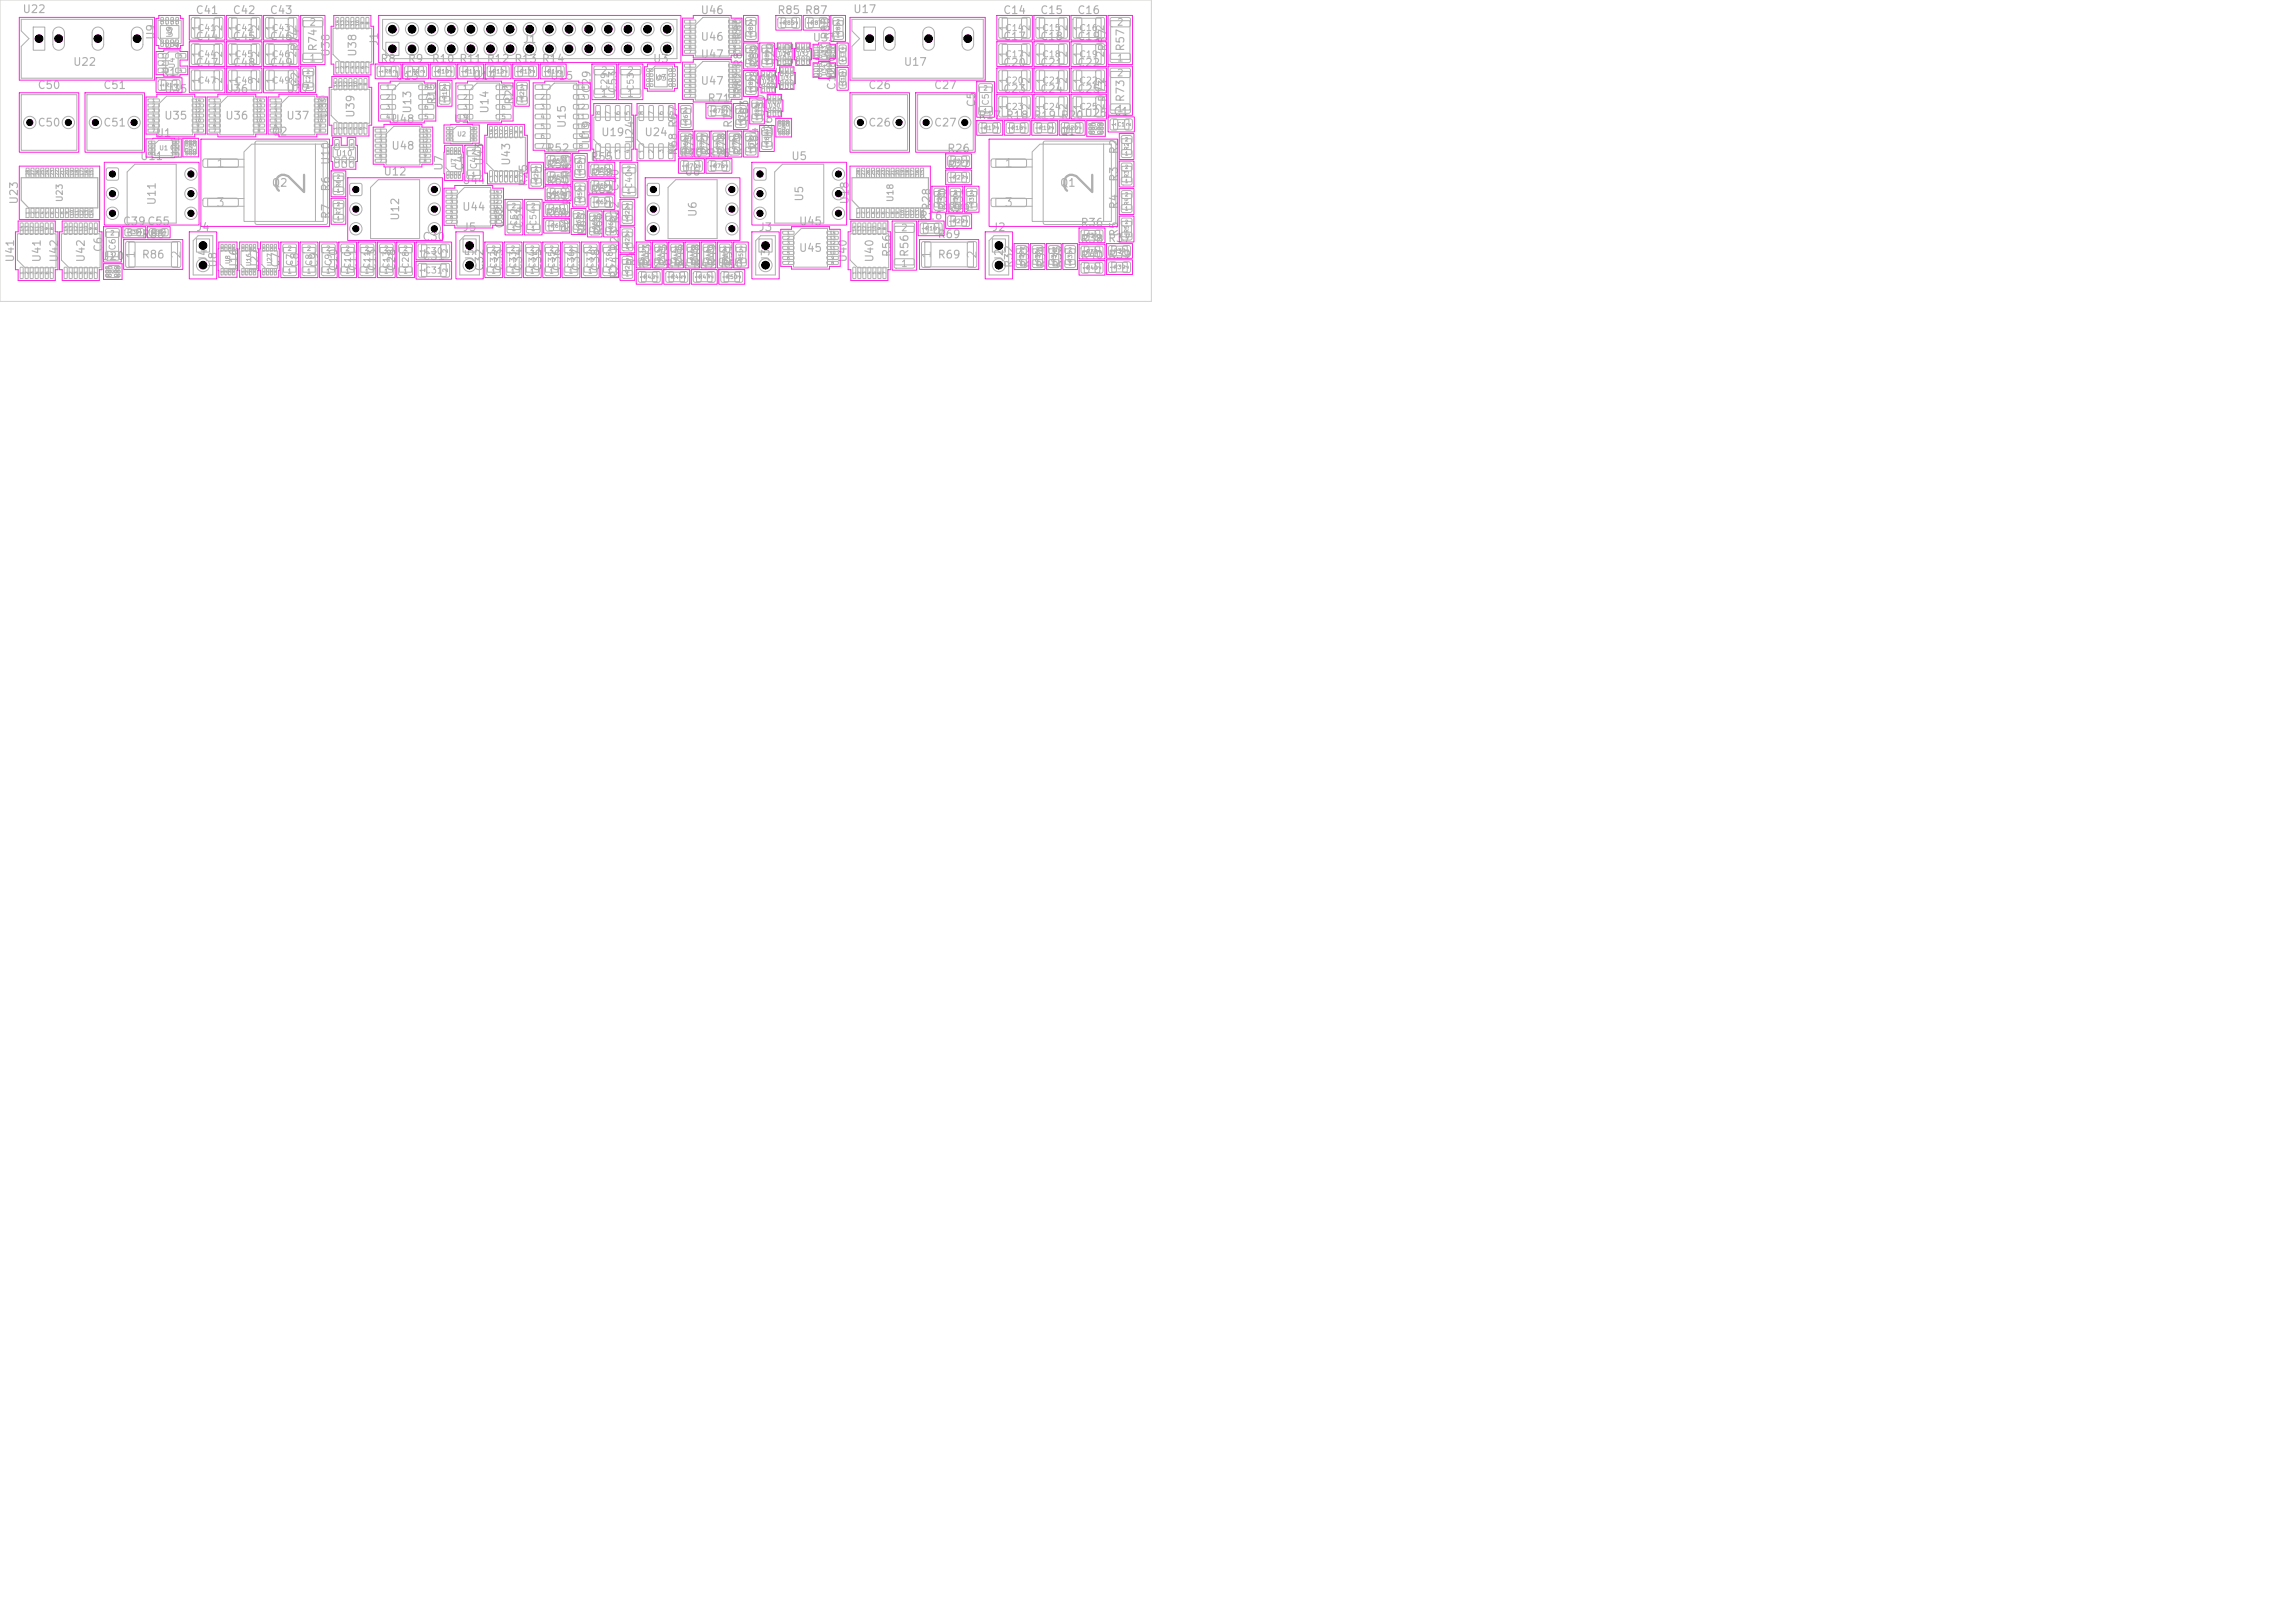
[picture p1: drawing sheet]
<svg xmlns="http://www.w3.org/2000/svg" width="297mm" height="210mm" viewBox="0 0 297 210" stroke-linecap="round" stroke-linejoin="round" font-family="sans-serif">
<defs><g id="words">
<g font-size="3.6" fill="#afafaf">
<text x="40.4" y="25.7" transform="rotate(-90 40.4 25.7)">2</text>
<text x="142.4" y="25.7" transform="rotate(-90 142.4 25.7)">2</text>
</g>
<g font-size="1.1" fill="#afafaf">
<text x="27.9" y="21.9">1</text>
<text x="129.9" y="21.9">1</text>
<text x="27.9" y="27">3</text>
<text x="129.9" y="27">3</text>
<text x="17.7" y="33.6" transform="rotate(-90 17.7 33.6)">1</text>
<text x="23.6" y="33.6" transform="rotate(-90 23.6 33.6)">2</text>
<text x="120.7" y="33.6" transform="rotate(-90 120.7 33.6)">1</text>
<text x="126.6" y="33.6" transform="rotate(-90 126.6 33.6)">2</text>
</g>
<g font-size="1" fill="#afafaf">
<text x="2.8" y="1.9">U22</text>
<text x="5.8" y="5.6" transform="rotate(-90 5.8 5.6)">1</text>
<text x="8.4" y="5.6" transform="rotate(-90 8.4 5.6)">2</text>
<text x="13.4" y="5.6" transform="rotate(-90 13.4 5.6)">4</text>
<text x="18.5" y="5.6" transform="rotate(-90 18.5 5.6)">6</text>
<text x="20.3" y="5.2" transform="rotate(-90 20.3 5.2)">U9</text>
<text x="25.2" y="2.1">C41</text>
<text x="25.2" y="5.5">C44</text>
<text x="30" y="5.5">C45</text>
<text x="30" y="2.1">C42</text>
<text x="34.8" y="5.5">C46</text>
<text x="34.8" y="2.1">C43</text>
<text x="67.6" y="5.8">J1</text>
<text x="90.6" y="2.1">U46</text>
<text x="90.6" y="5.5">U46</text>
<text x="100.5" y="2.1">R85 R87</text>
<text x="105.1" y="5.6">U33</text>
<text x="107.6" y="5.2" transform="rotate(-90 107.6 5.2)">R88</text>
<text x="110.3" y="1.9">U17</text>
<text x="113.3" y="5.6" transform="rotate(-90 113.3 5.6)">1</text>
<text x="115.9" y="5.6" transform="rotate(-90 115.9 5.6)">2</text>
<text x="120.9" y="5.6" transform="rotate(-90 120.9 5.6)">4</text>
<text x="126" y="5.6" transform="rotate(-90 126 5.6)">6</text>
<text x="129.7" y="5.5">C17</text>
<text x="129.7" y="2.1">C14</text>
<text x="134.5" y="5.5">C18</text>
<text x="134.5" y="2.1">C15</text>
<text x="139.3" y="2.1">C16</text>
<text x="139.3" y="5.5">C19</text>
<text x="4.8" y="11.8">C50</text>
<text x="9.4" y="8.8">U22</text>
<text x="13.3" y="11.8">C51</text>
<text x="20.8" y="10.1">R1</text>
<text x="21.1" y="6.5">U4</text>
<text x="25.2" y="8.9">C47</text>
<text x="30" y="8.9">C48</text>
<text x="34.8" y="8.9">C49</text>
<text x="39" y="11.3" transform="rotate(-90 39 11.3)">C2</text>
<text x="39" y="6.7" transform="rotate(-90 39 6.7)">R74</text>
<text x="41.2" y="6.7" transform="rotate(-90 41.2 6.7)">R74</text>
<text x="42.9" y="7.4" transform="rotate(-90 42.9 7.4)">U38</text>
<text x="46.4" y="7.4" transform="rotate(-90 46.4 7.4)">U38</text>
<text x="49.2" y="8.3">R8</text>
<text x="49.2" y="6" transform="rotate(-90 49.2 6)">J1</text>
<text x="51.1" y="10.6">U13</text>
<text x="52.7" y="8.3">R9</text>
<text x="55.8" y="8.3">R10 R11 R12 R13 R14</text>
<text x="61.1" y="10.6">U14</text>
<text x="71.1" y="10.6">U15</text>
<text x="84.4" y="8.3">U3</text>
<text x="90.6" y="7.8">U47</text>
<text x="90.6" y="11.2">U47</text>
<text x="100.5" y="8.6" transform="rotate(-90 100.5 8.6)">U29</text>
<text x="100.8" y="11.7" transform="rotate(-90 100.8 11.7)">U31</text>
<text x="102.9" y="8.6" transform="rotate(-90 102.9 8.6)">U32</text>
<text x="105.1" y="8">U34</text>
<text x="108.4" y="11.8" transform="rotate(-90 108.4 11.8)">C12 C3</text>
<text x="112.3" y="11.8">C26</text>
<text x="116.9" y="8.8">U17</text>
<text x="120.8" y="11.8">C27</text>
<text x="129.7" y="8.9">C20</text>
<text x="134.5" y="8.9">C21</text>
<text x="139.3" y="8.9">C22</text>
<text x="143.5" y="6.7" transform="rotate(-90 143.5 6.7)">R57</text>
<text x="145.7" y="6.7" transform="rotate(-90 145.7 6.7)">R57</text>
<text x="4.8" y="16.6">C50</text>
<text x="13.3" y="16.6">C51</text>
<text x="20.1" y="18">U1</text>
<text x="21.2" y="12.3">U35</text>
<text x="21.2" y="15.7">U35</text>
<text x="29.1" y="12.3">U36</text>
<text x="29.1" y="15.7">U36</text>
<text x="35.1" y="17.8">Q2</text>
<text x="37" y="12.3">U37</text>
<text x="37" y="15.7">U37</text>
<text x="42.7" y="15.3" transform="rotate(-90 42.7 15.3)">U39</text>
<text x="46.1" y="15.3" transform="rotate(-90 46.1 15.3)">U39</text>
<text x="50.6" y="16.2">U48</text>
<text x="53.5" y="14.8" transform="rotate(-90 53.5 14.8)">U13</text>
<text x="56.7" y="13.6" transform="rotate(-90 56.7 13.6)">R15</text>
<text x="58.6" y="16.2">U2</text>
<text x="63.5" y="14.8" transform="rotate(-90 63.5 14.8)">U14</text>
<text x="66.7" y="13.6" transform="rotate(-90 66.7 13.6)">R21</text>
<text x="73.5" y="16.7" transform="rotate(-90 73.5 16.7)">U15</text>
<text x="76.7" y="12.1" transform="rotate(-90 76.7 12.1)">C29</text>
<text x="77.7" y="17.9">U19</text>
<text x="80.1" y="12.1" transform="rotate(-90 80.1 12.1)">C53</text>
<text x="83.3" y="17.9">U24</text>
<text x="91.5" y="13.5">R71</text>
<text x="95" y="16.6" transform="rotate(-90 95 16.6)">R72</text>
<text x="96.3" y="12.4" transform="rotate(-90 96.3 12.4)">R82 R81 R80</text>
<text x="97.1" y="15.9" transform="rotate(-90 97.1 15.9)">R83</text>
<text x="98.4" y="12.1" transform="rotate(-90 98.4 12.1)">U28 R89</text>
<text x="99.2" y="15.2" transform="rotate(-90 99.2 15.2)">U30</text>
<text x="112.3" y="16.6">C26</text>
<text x="120.8" y="16.6">C27</text>
<text x="126.5" y="13.9" transform="rotate(-90 126.5 13.9)">C5</text>
<text x="126.5" y="15.7">R17 R18 R19 R20</text>
<text x="129.7" y="12.3">C23</text>
<text x="134.5" y="12.3">C24</text>
<text x="137.1" y="17.8">Q1</text>
<text x="139.3" y="12.3">C25</text>
<text x="140.3" y="15.4">U25</text>
<text x="143.5" y="13.3" transform="rotate(-90 143.5 13.3)">R73</text>
<text x="144" y="15.2">C1</text>
<text x="145.7" y="13.3" transform="rotate(-90 145.7 13.3)">R73</text>
<text x="18.1" y="20.9">U11</text>
<text x="23.4" y="20.7" transform="rotate(-90 23.4 20.7)">U21</text>
<text x="42.9" y="21.4" transform="rotate(-90 42.9 21.4)">U10</text>
<text x="49.6" y="22.9">U12</text>
<text x="50.6" y="19.6">U48</text>
<text x="57.5" y="22.2" transform="rotate(-90 57.5 22.2)">U7</text>
<text x="60.2" y="22.2" transform="rotate(-90 60.2 22.2)">C4</text>
<text x="62.8" y="21.5" transform="rotate(-90 62.8 21.5)">U43</text>
<text x="66.2" y="21.5" transform="rotate(-90 66.2 21.5)">U43</text>
<text x="70.7" y="22">R54</text>
<text x="70.7" y="19.9">R52</text>
<text x="76.3" y="23.2">R58</text>
<text x="76.3" y="21.1">R55</text>
<text x="76.7" y="18.7" transform="rotate(-90 76.7 18.7)">U19</text>
<text x="82.3" y="18.7" transform="rotate(-90 82.3 18.7)">U24</text>
<text x="87.9" y="20.2" transform="rotate(-90 87.9 20.2)">R68 R67</text>
<text x="87.9" y="20.6">R70 R76</text>
<text x="88.5" y="22.9">U6</text>
<text x="90" y="20.2" transform="rotate(-90 90 20.2)">R75</text>
<text x="92.1" y="20.2" transform="rotate(-90 92.1 20.2)">R77</text>
<text x="94.2" y="20.2" transform="rotate(-90 94.2 20.2)">R78</text>
<text x="96.3" y="20.2" transform="rotate(-90 96.3 20.2)">R79</text>
<text x="98.4" y="19.5" transform="rotate(-90 98.4 19.5)">R84</text>
<text x="100.2" y="18.1" transform="rotate(-90 100.2 18.1)">U26</text>
<text x="102.3" y="20.9">U5</text>
<text x="122.5" y="20">R26</text>
<text x="122.5" y="22.1">R27</text>
<text x="144.9" y="23.6" transform="rotate(-90 144.9 23.6)">R3</text>
<text x="144.9" y="20" transform="rotate(-90 144.9 20)">R2</text>
<text x="2.6" y="26.5" transform="rotate(-90 2.6 26.5)">U23</text>
<text x="15.8" y="29.4">C39C55</text>
<text x="20.4" y="26.6" transform="rotate(-90 20.4 26.6)">U11</text>
<text x="35.1" y="24.4">Q2</text>
<text x="42.9" y="28.4" transform="rotate(-90 42.9 28.4)">R7</text>
<text x="42.9" y="24.9" transform="rotate(-90 42.9 24.9)">R6</text>
<text x="51.9" y="28.6" transform="rotate(-90 51.9 28.6)">U12</text>
<text x="59.7" y="24.1">U44</text>
<text x="59.7" y="27.5">U44</text>
<text x="65.4" y="29.7" transform="rotate(-90 65.4 29.7)">C52</text>
<text x="67.9" y="29.7" transform="rotate(-90 67.9 29.7)">C54</text>
<text x="68.5" y="24.2" transform="rotate(-90 68.5 24.2)">R25</text>
<text x="70.5" y="28.3">R64</text>
<text x="70.5" y="26.2">R61</text>
<text x="70.7" y="24.1">R60</text>
<text x="76.3" y="25.3">R62</text>
<text x="80.3" y="24.9" transform="rotate(-90 80.3 24.9)">C40</text>
<text x="90.4" y="28.2" transform="rotate(-90 90.4 28.2)">U6</text>
<text x="103.3" y="29.4">U45</text>
<text x="104.2" y="26.2" transform="rotate(-90 104.2 26.2)">U5</text>
<text x="110.1" y="26.5" transform="rotate(-90 110.1 26.5)">U18</text>
<text x="118.9" y="28.7">R16</text>
<text x="120.7" y="27.3" transform="rotate(-90 120.7 27.3)">R28</text>
<text x="122.5" y="27.7">R29</text>
<text x="122.8" y="27.3" transform="rotate(-90 122.8 27.3)">R30</text>
<text x="124.9" y="27.3" transform="rotate(-90 124.9 27.3)">R31</text>
<text x="137.1" y="24.4">Q1</text>
<text x="139.8" y="29.6">R36</text>
<text x="144.9" y="27.2" transform="rotate(-90 144.9 27.2)">R4</text>
<text x="2.1" y="34" transform="rotate(-90 2.1 34)">U41</text>
<text x="5.5" y="34" transform="rotate(-90 5.5 34)">U41</text>
<text x="7.8" y="34" transform="rotate(-90 7.8 34)">U42</text>
<text x="11.2" y="34" transform="rotate(-90 11.2 34)">U42</text>
<text x="13" y="33.9">U20</text>
<text x="13.5" y="32.7" transform="rotate(-90 13.5 32.7)">C6</text>
<text x="18.3" y="31.1">R86</text>
<text x="18.3" y="33.7">R86</text>
<text x="25.3" y="30.1">J4</text>
<text x="27" y="34" transform="rotate(-90 27 34)">J4</text>
<text x="28.3" y="34.7" transform="rotate(-90 28.3 34.7)">U8</text>
<text x="31" y="35.2" transform="rotate(-90 31 35.2)">U16</text>
<text x="33.7" y="35.2" transform="rotate(-90 33.7 35.2)">U27</text>
<text x="36.4" y="34.7" transform="rotate(-90 36.4 34.7)">C7</text>
<text x="38.9" y="34.7" transform="rotate(-90 38.9 34.7)">C8</text>
<text x="41.4" y="34.7" transform="rotate(-90 41.4 34.7)">C9</text>
<text x="43.9" y="35.2" transform="rotate(-90 43.9 35.2)">C10</text>
<text x="46.4" y="35.2" transform="rotate(-90 46.4 35.2)">C11</text>
<text x="48.9" y="35.2" transform="rotate(-90 48.9 35.2)">C13</text>
<text x="51.4" y="35.2" transform="rotate(-90 51.4 35.2)">C28</text>
<text x="54.6" y="31.4">C30</text>
<text x="54.6" y="33.9">C31</text>
<text x="59.8" y="30.1">J5</text>
<text x="61.5" y="34" transform="rotate(-90 61.5 34)">J5</text>
<text x="62.8" y="35.2" transform="rotate(-90 62.8 35.2)">C32</text>
<text x="65.3" y="35.2" transform="rotate(-90 65.3 35.2)">C33</text>
<text x="67.8" y="35.2" transform="rotate(-90 67.8 35.2)">C34</text>
<text x="70.3" y="35.2" transform="rotate(-90 70.3 35.2)">C35</text>
<text x="72.8" y="35.2" transform="rotate(-90 72.8 35.2)">C36</text>
<text x="74" y="30.2" transform="rotate(-90 74 30.2)">R63 R59 R53</text>
<text x="75.3" y="35.2" transform="rotate(-90 75.3 35.2)">C37</text>
<text x="76.1" y="30.5" transform="rotate(-90 76.1 30.5)">R65</text>
<text x="77.8" y="35.2" transform="rotate(-90 77.8 35.2)">C38</text>
<text x="78.2" y="30.5" transform="rotate(-90 78.2 30.5)">R66</text>
<text x="82.4" y="34.6" transform="rotate(-90 82.4 34.6)">R41</text>
<text x="82.5" y="34.9">R42 R44 R47 R50</text>
<text x="84.5" y="34.6" transform="rotate(-90 84.5 34.6)">R43</text>
<text x="86.6" y="34.6" transform="rotate(-90 86.6 34.6)">R45</text>
<text x="88.7" y="34.6" transform="rotate(-90 88.7 34.6)">R46</text>
<text x="90.8" y="34.6" transform="rotate(-90 90.8 34.6)">R48</text>
<text x="92.9" y="34.6" transform="rotate(-90 92.9 34.6)">R49</text>
<text x="95" y="34.6" transform="rotate(-90 95 34.6)">R51</text>
<text x="98.1" y="30.1">J3</text>
<text x="99.8" y="34" transform="rotate(-90 99.8 34)">J3</text>
<text x="103.3" y="32.8">U45</text>
<text x="109.8" y="34" transform="rotate(-90 109.8 34)">U40</text>
<text x="113.3" y="34" transform="rotate(-90 113.3 34)">U40</text>
<text x="115.5" y="33.3" transform="rotate(-90 115.5 33.3)">R56</text>
<text x="117.8" y="33.3" transform="rotate(-90 117.8 33.3)">R56</text>
<text x="121.3" y="31.1">R69</text>
<text x="121.3" y="33.7">R69</text>
<text x="128.3" y="30.1">J2</text>
<text x="130" y="34" transform="rotate(-90 130 34)">J2</text>
<text x="131.3" y="34.8" transform="rotate(-90 131.3 34.8)">R32</text>
<text x="133.4" y="34.8" transform="rotate(-90 133.4 34.8)">R33</text>
<text x="135.5" y="34.8" transform="rotate(-90 135.5 34.8)">R34</text>
<text x="137.6" y="34.8" transform="rotate(-90 137.6 34.8)">R35</text>
<text x="139.8" y="31.7">R38 R37</text>
<text x="139.8" y="33.8">R40 R39</text>
<text x="144.9" y="30.7" transform="rotate(-90 144.9 30.7)">R5</text>
<text x="80.3" y="36.2" transform="rotate(-90 80.3 36.2)">R24 R23 R22</text>
</g>
<g font-size=".9" fill="#afafaf">
<text x="26" y="4.1" transform="rotate(-90 26 4.1)">1</text>
<text x="29" y="4.1" transform="rotate(-90 29 4.1)">2</text>
<text x="30.8" y="4.1" transform="rotate(-90 30.8 4.1)">1</text>
<text x="33.8" y="4.1" transform="rotate(-90 33.8 4.1)">2</text>
<text x="35.6" y="4.1" transform="rotate(-90 35.6 4.1)">1</text>
<text x="38.6" y="4.1" transform="rotate(-90 38.6 4.1)">2</text>
<text x="40" y="3.5">2</text>
<text x="130.5" y="4.1" transform="rotate(-90 130.5 4.1)">1</text>
<text x="133.5" y="4.1" transform="rotate(-90 133.5 4.1)">2</text>
<text x="135.3" y="4.1" transform="rotate(-90 135.3 4.1)">1</text>
<text x="138.3" y="4.1" transform="rotate(-90 138.3 4.1)">2</text>
<text x="140.1" y="4.1" transform="rotate(-90 140.1 4.1)">1</text>
<text x="143.1" y="4.1" transform="rotate(-90 143.1 4.1)">2</text>
<text x="144.5" y="3.5">2</text>
<text x="26" y="10.9" transform="rotate(-90 26 10.9)">1</text>
<text x="26" y="7.5" transform="rotate(-90 26 7.5)">1</text>
<text x="29" y="10.9" transform="rotate(-90 29 10.9)">2</text>
<text x="29" y="7.5" transform="rotate(-90 29 7.5)">2</text>
<text x="30.8" y="10.9" transform="rotate(-90 30.8 10.9)">1</text>
<text x="30.8" y="7.5" transform="rotate(-90 30.8 7.5)">1</text>
<text x="33.8" y="10.9" transform="rotate(-90 33.8 10.9)">2</text>
<text x="33.8" y="7.5" transform="rotate(-90 33.8 7.5)">2</text>
<text x="35.6" y="10.9" transform="rotate(-90 35.6 10.9)">1</text>
<text x="35.6" y="7.5" transform="rotate(-90 35.6 7.5)">1</text>
<text x="38.6" y="10.9" transform="rotate(-90 38.6 10.9)">2</text>
<text x="38.6" y="7.5" transform="rotate(-90 38.6 7.5)">2</text>
<text x="40" y="8.2">1</text>
<text x="77.7" y="9.8">2</text>
<text x="81.1" y="9.8">2</text>
<text x="130.5" y="10.9" transform="rotate(-90 130.5 10.9)">1</text>
<text x="130.5" y="7.5" transform="rotate(-90 130.5 7.5)">1</text>
<text x="133.5" y="10.9" transform="rotate(-90 133.5 10.9)">2</text>
<text x="133.5" y="7.5" transform="rotate(-90 133.5 7.5)">2</text>
<text x="135.3" y="10.9" transform="rotate(-90 135.3 10.9)">1</text>
<text x="135.3" y="7.5" transform="rotate(-90 135.3 7.5)">1</text>
<text x="138.3" y="10.9" transform="rotate(-90 138.3 10.9)">2</text>
<text x="138.3" y="7.5" transform="rotate(-90 138.3 7.5)">2</text>
<text x="140.1" y="10.9" transform="rotate(-90 140.1 10.9)">1</text>
<text x="140.1" y="7.5" transform="rotate(-90 140.1 7.5)">1</text>
<text x="143.1" y="10.9" transform="rotate(-90 143.1 10.9)">2</text>
<text x="143.1" y="7.5" transform="rotate(-90 143.1 7.5)">2</text>
<text x="144.5" y="10.1">2</text>
<text x="144.5" y="8.2">1</text>
<text x="77.7" y="12.7">1</text>
<text x="81.1" y="12.7">1</text>
<text x="130.5" y="14.3" transform="rotate(-90 130.5 14.3)">1</text>
<text x="133.5" y="14.3" transform="rotate(-90 133.5 14.3)">2</text>
<text x="135.3" y="14.3" transform="rotate(-90 135.3 14.3)">1</text>
<text x="138.3" y="14.3" transform="rotate(-90 138.3 14.3)">2</text>
<text x="140.1" y="14.3" transform="rotate(-90 140.1 14.3)">1</text>
<text x="143.1" y="14.3" transform="rotate(-90 143.1 14.3)">2</text>
<text x="144.5" y="14.7">1</text>
<text x="116.5" y="34.8">1</text>
<text x="116.5" y="30.1">2</text>
</g>
<g font-size=".8" fill="#afafaf">
<text x="21.5" y="4.7">9</text>
<text x="22.5" y="5" transform="rotate(-90 22.5 5)">U9</text>
<text x="25.6" y="4.2">C41</text>
<text x="30.4" y="4.2">C42</text>
<text x="35.2" y="4.2">C43</text>
<text x="130.1" y="4.2">C14</text>
<text x="134.9" y="4.2">C15</text>
<text x="139.7" y="4.2">C16</text>
<text x="25.6" y="7.6">C44</text>
<text x="25.6" y="11">C47</text>
<text x="30.4" y="7.6">C45</text>
<text x="30.4" y="11">C48</text>
<text x="35.2" y="7.6">C46</text>
<text x="35.2" y="11">C49</text>
<text x="78.8" y="11.8" transform="rotate(-90 78.8 11.8)">C29</text>
<text x="82.2" y="11.8" transform="rotate(-90 82.2 11.8)">C53</text>
<text x="84.7" y="10.6">U3</text>
<text x="86.1" y="10.5" transform="rotate(-90 86.1 10.5)">9</text>
<text x="130.1" y="11">C20</text>
<text x="130.1" y="7.6">C17</text>
<text x="134.9" y="7.6">C18</text>
<text x="134.9" y="11">C21</text>
<text x="139.7" y="11">C22</text>
<text x="139.7" y="7.6">C19</text>
<text x="128.2" y="13.7" transform="rotate(-90 128.2 13.7)">C5</text>
<text x="130.1" y="14.4">C23</text>
<text x="134.9" y="14.4">C24</text>
<text x="139.7" y="14.4">C25</text>
<text x="61.9" y="22" transform="rotate(-90 61.9 22)">C4</text>
<text x="8.3" y="26.2" transform="rotate(-90 8.3 26.2)">U23</text>
<text x="67.1" y="29.3" transform="rotate(-90 67.1 29.3)">C52</text>
<text x="69.6" y="29.3" transform="rotate(-90 69.6 29.3)">C54</text>
<text x="82" y="24.5" transform="rotate(-90 82 24.5)">C40</text>
<text x="115.8" y="26.2" transform="rotate(-90 115.8 26.2)">U18</text>
<text x="15.2" y="32.5" transform="rotate(-90 15.2 32.5)">C6</text>
<text x="38.1" y="34.5" transform="rotate(-90 38.1 34.5)">C7</text>
<text x="40.6" y="34.5" transform="rotate(-90 40.6 34.5)">C8</text>
<text x="43.1" y="34.5" transform="rotate(-90 43.1 34.5)">C9</text>
<text x="45.6" y="34.9" transform="rotate(-90 45.6 34.9)">C10</text>
<text x="48.1" y="34.9" transform="rotate(-90 48.1 34.9)">C11</text>
<text x="50.6" y="34.9" transform="rotate(-90 50.6 34.9)">C13</text>
<text x="53.1" y="34.9" transform="rotate(-90 53.1 34.9)">C28</text>
<text x="54.9" y="33.1">C30</text>
<text x="54.9" y="35.6">C31</text>
<text x="64.5" y="34.9" transform="rotate(-90 64.5 34.9)">C32</text>
<text x="67" y="34.9" transform="rotate(-90 67 34.9)">C33</text>
<text x="69.5" y="34.9" transform="rotate(-90 69.5 34.9)">C34</text>
<text x="72" y="34.9" transform="rotate(-90 72 34.9)">C35</text>
<text x="74.5" y="34.9" transform="rotate(-90 74.5 34.9)">C36</text>
<text x="77" y="34.9" transform="rotate(-90 77 34.9)">C37</text>
<text x="79.5" y="34.9" transform="rotate(-90 79.5 34.9)">C38</text>
</g>
<g font-size=".7" fill="#afafaf">
<text x="22.8" y="9" transform="rotate(-90 22.8 9)">U4</text>
<text x="43.4" y="20.4">U10</text>
</g>
<g font-size=".6" fill="#afafaf">
<text x="50.5" y="4.2">2</text>
<text x="53" y="4.2">4</text>
<text x="55.5" y="4.2">6</text>
<text x="58.1" y="4.2">8</text>
<text x="60.3" y="4.2">10</text>
<text x="62.9" y="4.2">12</text>
<text x="65.4" y="4.2">14</text>
<text x="68" y="4.2">16</text>
<text x="70.5" y="4.2">18</text>
<text x="73" y="4.2">20</text>
<text x="75.6" y="4.2">22</text>
<text x="78.1" y="4.2">24</text>
<text x="80.7" y="4.2">26</text>
<text x="83.2" y="4.2">28</text>
<text x="85.7" y="4.2">30</text>
<text x="49.9" y="11.8">1</text>
<text x="50.5" y="6.8">1</text>
<text x="53" y="6.8">3</text>
<text x="54.8" y="11.8">8</text>
<text x="55.5" y="6.8">5</text>
<text x="58.1" y="6.8">7</text>
<text x="59.9" y="11.8">1</text>
<text x="60.6" y="6.8">9</text>
<text x="62.9" y="6.8">11</text>
<text x="64.8" y="11.8">8</text>
<text x="65.4" y="6.8">13</text>
<text x="68" y="6.8">15</text>
<text x="69.9" y="11.7">1</text>
<text x="70.5" y="6.8">17</text>
<text x="73" y="6.8">19</text>
<text x="74.5" y="11.7">14</text>
<text x="75.6" y="6.8">21</text>
<text x="78.1" y="6.8">23</text>
<text x="80.7" y="6.8">25</text>
<text x="83.2" y="6.8">27</text>
<text x="85.7" y="6.8">29</text>
<text x="127.2" y="11.9">2</text>
<text x="49.9" y="13">2</text>
<text x="49.9" y="14.3">3</text>
<text x="49.9" y="15.6">4</text>
<text x="54.8" y="15.6">5</text>
<text x="54.8" y="14.3">6</text>
<text x="54.8" y="13">7</text>
<text x="59.1" y="17.8">U2</text>
<text x="59.9" y="13">2</text>
<text x="59.9" y="14.3">3</text>
<text x="59.9" y="15.6">4</text>
<text x="64.8" y="15.6">5</text>
<text x="64.8" y="14.3">6</text>
<text x="64.8" y="13">7</text>
<text x="69.9" y="13">2</text>
<text x="69.9" y="14.3">3</text>
<text x="69.9" y="15.5">4</text>
<text x="69.9" y="16.8">5</text>
<text x="74.5" y="16.8">10</text>
<text x="74.5" y="15.5">11</text>
<text x="74.5" y="14.3">12</text>
<text x="74.5" y="13">13</text>
<text x="77.9" y="15" transform="rotate(-90 77.9 15)">8</text>
<text x="79.1" y="15" transform="rotate(-90 79.1 15)">7</text>
<text x="80.4" y="15" transform="rotate(-90 80.4 15)">6</text>
<text x="81.7" y="15" transform="rotate(-90 81.7 15)">5</text>
<text x="83.5" y="15" transform="rotate(-90 83.5 15)">8</text>
<text x="84.7" y="15" transform="rotate(-90 84.7 15)">7</text>
<text x="86" y="15" transform="rotate(-90 86 15)">6</text>
<text x="87.3" y="15" transform="rotate(-90 87.3 15)">5</text>
<text x="127.2" y="14.8">1</text>
<text x="20.6" y="19.6">U1</text>
<text x="59.1" y="21.7" transform="rotate(-90 59.1 21.7)">U7</text>
<text x="61" y="23">1</text>
<text x="61" y="20.1">2</text>
<text x="69.9" y="18.1">6</text>
<text x="69.9" y="19.3">7</text>
<text x="74.8" y="19.3">8</text>
<text x="74.8" y="18.1">9</text>
<text x="77.9" y="19.9" transform="rotate(-90 77.9 19.9)">1</text>
<text x="79.1" y="19.9" transform="rotate(-90 79.1 19.9)">2</text>
<text x="80.4" y="19.9" transform="rotate(-90 80.4 19.9)">3</text>
<text x="81" y="22.3">2</text>
<text x="81.7" y="19.9" transform="rotate(-90 81.7 19.9)">4</text>
<text x="83.5" y="19.9" transform="rotate(-90 83.5 19.9)">1</text>
<text x="84.7" y="19.9" transform="rotate(-90 84.7 19.9)">2</text>
<text x="86" y="19.9" transform="rotate(-90 86 19.9)">3</text>
<text x="87.3" y="19.9" transform="rotate(-90 87.3 19.9)">4</text>
<text x="66.2" y="27.1">2</text>
<text x="68.7" y="27.1">2</text>
<text x="81" y="25.2">1</text>
<text x="14.2" y="33.6">1</text>
<text x="14.2" y="30.6">2</text>
<text x="25.9" y="32.2">1</text>
<text x="25.9" y="34.7">2</text>
<text x="29.9" y="34.2" transform="rotate(-90 29.9 34.2)">U8</text>
<text x="32.6" y="34.5" transform="rotate(-90 32.6 34.5)">U16</text>
<text x="35.3" y="34.5" transform="rotate(-90 35.3 34.5)">U27</text>
<text x="37.1" y="35.6">1</text>
<text x="37.1" y="32.6">2</text>
<text x="39.6" y="35.6">1</text>
<text x="39.6" y="32.6">2</text>
<text x="42.1" y="35.6">1</text>
<text x="42.1" y="32.6">2</text>
<text x="44.6" y="35.6">1</text>
<text x="44.6" y="32.6">2</text>
<text x="47.1" y="35.6">1</text>
<text x="47.1" y="32.6">2</text>
<text x="49.6" y="35.6">1</text>
<text x="49.6" y="32.6">2</text>
<text x="52.1" y="35.6">1</text>
<text x="52.1" y="32.6">2</text>
<text x="55.1" y="35.3" transform="rotate(-90 55.1 35.3)">1</text>
<text x="55.1" y="32.8" transform="rotate(-90 55.1 32.8)">1</text>
<text x="58.1" y="35.3" transform="rotate(-90 58.1 35.3)">2</text>
<text x="58.1" y="32.8" transform="rotate(-90 58.1 32.8)">2</text>
<text x="60.4" y="32.2">1</text>
<text x="60.4" y="34.7">2</text>
<text x="63.5" y="35.6">1</text>
<text x="63.5" y="32.6">2</text>
<text x="66" y="35.6">1</text>
<text x="66" y="32.6">2</text>
<text x="66.2" y="30">1</text>
<text x="68.5" y="35.6">1</text>
<text x="68.5" y="32.6">2</text>
<text x="68.7" y="30">1</text>
<text x="71" y="35.6">1</text>
<text x="71" y="32.6">2</text>
<text x="73.5" y="35.6">1</text>
<text x="73.5" y="32.6">2</text>
<text x="76" y="35.6">1</text>
<text x="76" y="32.6">2</text>
<text x="78.5" y="35.6">1</text>
<text x="78.5" y="32.6">2</text>
<text x="98.7" y="32.2">1</text>
<text x="98.7" y="34.7">2</text>
<text x="128.9" y="32.2">1</text>
<text x="128.9" y="34.7">2</text>
</g>
<g font-size=".5" fill="#afafaf">
<text x="96.9" y="4.9">1</text>
<text x="96.9" y="3.1">2</text>
<text x="97.5" y="4.5" transform="rotate(-90 97.5 4.5)">R80</text>
<text x="101.3" y="3.3">R85</text>
<text x="101.5" y="3.2" transform="rotate(-90 101.5 3.2)">1</text>
<text x="103.3" y="3.2" transform="rotate(-90 103.3 3.2)">2</text>
<text x="104.9" y="3.3">R87</text>
<text x="105.1" y="3.2" transform="rotate(-90 105.1 3.2)">1</text>
<text x="106.9" y="3.2" transform="rotate(-90 106.9 3.2)">2</text>
<text x="108.2" y="4.9">1</text>
<text x="108.2" y="3.1">2</text>
<text x="108.8" y="4.5" transform="rotate(-90 108.8 4.5)">R88</text>
<text x="21.3" y="11.3" transform="rotate(-90 21.3 11.3)">1</text>
<text x="21.3" y="11.4">R1</text>
<text x="23.1" y="11.3" transform="rotate(-90 23.1 11.3)">2</text>
<text x="39.6" y="11.6">1</text>
<text x="39.6" y="9.7">2</text>
<text x="40.3" y="10.8" transform="rotate(-90 40.3 10.8)">C2</text>
<text x="49.7" y="9.5" transform="rotate(-90 49.7 9.5)">1</text>
<text x="49.7" y="9.6">R8</text>
<text x="51.5" y="9.5" transform="rotate(-90 51.5 9.5)">2</text>
<text x="53.2" y="9.5" transform="rotate(-90 53.2 9.5)">1</text>
<text x="53.3" y="9.6">R9</text>
<text x="55.1" y="9.5" transform="rotate(-90 55.1 9.5)">2</text>
<text x="56.6" y="9.6">R10</text>
<text x="56.8" y="9.5" transform="rotate(-90 56.8 9.5)">1</text>
<text x="57.3" y="11.5">2</text>
<text x="58.6" y="9.5" transform="rotate(-90 58.6 9.5)">2</text>
<text x="60.1" y="9.6">R11</text>
<text x="60.4" y="9.5" transform="rotate(-90 60.4 9.5)">1</text>
<text x="62.2" y="9.5" transform="rotate(-90 62.2 9.5)">2</text>
<text x="63.7" y="9.6">R12</text>
<text x="63.9" y="9.5" transform="rotate(-90 63.9 9.5)">1</text>
<text x="65.7" y="9.5" transform="rotate(-90 65.7 9.5)">2</text>
<text x="67.3" y="9.6">R13</text>
<text x="67.3" y="11.5">2</text>
<text x="67.5" y="9.5" transform="rotate(-90 67.5 9.5)">1</text>
<text x="69.3" y="9.5" transform="rotate(-90 69.3 9.5)">2</text>
<text x="70.8" y="9.6">R14</text>
<text x="71" y="9.5" transform="rotate(-90 71 9.5)">1</text>
<text x="72.9" y="9.5" transform="rotate(-90 72.9 9.5)">2</text>
<text x="96.9" y="8.5">1</text>
<text x="96.9" y="6.7">2</text>
<text x="96.9" y="10.2">2</text>
<text x="97.5" y="11.6" transform="rotate(-90 97.5 11.6)">R82</text>
<text x="97.5" y="8" transform="rotate(-90 97.5 8)">R81</text>
<text x="98.6" y="10.9">U28</text>
<text x="99" y="8.5">1</text>
<text x="99" y="6.7">2</text>
<text x="99.6" y="8" transform="rotate(-90 99.6 8)">R89</text>
<text x="100.7" y="7.4">U29</text>
<text x="101" y="10.5">U31</text>
<text x="103.1" y="7.4">U32</text>
<text x="107" y="9.8" transform="rotate(-90 107 9.8)">U34</text>
<text x="107" y="7.4" transform="rotate(-90 107 7.4)">U33</text>
<text x="3.5" y="16.3">1</text>
<text x="8.5" y="16.3">2</text>
<text x="12" y="16.3">1</text>
<text x="17" y="16.3">2</text>
<text x="57.3" y="13.3">1</text>
<text x="57.9" y="12.8" transform="rotate(-90 57.9 12.8)">R15</text>
<text x="67.3" y="13.3">1</text>
<text x="67.9" y="12.8" transform="rotate(-90 67.9 12.8)">R21</text>
<text x="88.5" y="16.3">1</text>
<text x="88.5" y="14.5">2</text>
<text x="89.1" y="15.9" transform="rotate(-90 89.1 15.9)">R67</text>
<text x="92.3" y="14.7">R71</text>
<text x="92.5" y="14.6" transform="rotate(-90 92.5 14.6)">1</text>
<text x="94.3" y="14.6" transform="rotate(-90 94.3 14.6)">2</text>
<text x="95.6" y="16.3">1</text>
<text x="95.6" y="14.5">2</text>
<text x="96.2" y="15.9" transform="rotate(-90 96.2 15.9)">R72</text>
<text x="96.9" y="12.1">1</text>
<text x="97.7" y="15.6">1</text>
<text x="97.7" y="13.8">2</text>
<text x="98.3" y="15.1" transform="rotate(-90 98.3 15.1)">R83</text>
<text x="99" y="17.4">2</text>
<text x="99.4" y="14">U30</text>
<text x="111" y="16.3">1</text>
<text x="116" y="16.3">2</text>
<text x="119.5" y="16.3">1</text>
<text x="124.5" y="16.3">2</text>
<text x="127.3" y="16.9">R17</text>
<text x="127.5" y="16.8" transform="rotate(-90 127.5 16.8)">1</text>
<text x="129.3" y="16.8" transform="rotate(-90 129.3 16.8)">2</text>
<text x="130.9" y="16.9">R18</text>
<text x="131.1" y="16.8" transform="rotate(-90 131.1 16.8)">1</text>
<text x="132.9" y="16.8" transform="rotate(-90 132.9 16.8)">2</text>
<text x="134.4" y="16.9">R19</text>
<text x="134.6" y="16.8" transform="rotate(-90 134.6 16.8)">1</text>
<text x="136.5" y="16.8" transform="rotate(-90 136.5 16.8)">2</text>
<text x="138" y="16.9">R20</text>
<text x="138.2" y="16.8" transform="rotate(-90 138.2 16.8)">1</text>
<text x="140" y="16.8" transform="rotate(-90 140 16.8)">2</text>
<text x="144.5" y="16.4" transform="rotate(-90 144.5 16.4)">1</text>
<text x="144.6" y="16.5">C1</text>
<text x="146.4" y="16.4" transform="rotate(-90 146.4 16.4)">2</text>
<text x="14.2" y="22.9">1</text>
<text x="24.4" y="22.9">6</text>
<text x="43.5" y="23.2">2</text>
<text x="69.1" y="23.9">1</text>
<text x="69.1" y="22.1">2</text>
<text x="69.8" y="23.5" transform="rotate(-90 69.8 23.5)">R25</text>
<text x="71.4" y="23.3">R54</text>
<text x="71.4" y="21.2">R52</text>
<text x="71.7" y="23.2" transform="rotate(-90 71.7 23.2)">1</text>
<text x="71.7" y="21.1" transform="rotate(-90 71.7 21.1)">1</text>
<text x="73.5" y="23.2" transform="rotate(-90 73.5 23.2)">2</text>
<text x="73.5" y="21.1" transform="rotate(-90 73.5 21.1)">2</text>
<text x="74.8" y="22.8">1</text>
<text x="74.8" y="21">2</text>
<text x="75.4" y="22.3" transform="rotate(-90 75.4 22.3)">R53</text>
<text x="77.1" y="22.3">R55</text>
<text x="77.3" y="22.2" transform="rotate(-90 77.3 22.2)">1</text>
<text x="79.1" y="22.2" transform="rotate(-90 79.1 22.2)">2</text>
<text x="88.5" y="19.9">1</text>
<text x="88.5" y="18.1">2</text>
<text x="88.7" y="21.8">R70</text>
<text x="88.9" y="21.7" transform="rotate(-90 88.9 21.7)">1</text>
<text x="89.1" y="19.4" transform="rotate(-90 89.1 19.4)">R68</text>
<text x="90.6" y="19.9">1</text>
<text x="90.6" y="18.1">2</text>
<text x="90.7" y="21.7" transform="rotate(-90 90.7 21.7)">2</text>
<text x="91.2" y="19.4" transform="rotate(-90 91.2 19.4)">R75</text>
<text x="92.3" y="21.8">R76</text>
<text x="92.5" y="21.7" transform="rotate(-90 92.5 21.7)">1</text>
<text x="92.7" y="19.9">1</text>
<text x="92.7" y="18.1">2</text>
<text x="93.3" y="19.4" transform="rotate(-90 93.3 19.4)">R77</text>
<text x="94.3" y="21.7" transform="rotate(-90 94.3 21.7)">2</text>
<text x="94.8" y="19.9">1</text>
<text x="94.8" y="18.1">2</text>
<text x="95.4" y="19.4" transform="rotate(-90 95.4 19.4)">R78</text>
<text x="96.9" y="19.9">1</text>
<text x="96.9" y="18.1">2</text>
<text x="97.5" y="19.4" transform="rotate(-90 97.5 19.4)">R79</text>
<text x="98" y="22.9">1</text>
<text x="99" y="19.2">1</text>
<text x="99.6" y="18.7" transform="rotate(-90 99.6 18.7)">R84</text>
<text x="108.2" y="22.9">6</text>
<text x="123.3" y="21.2">R26</text>
<text x="123.3" y="23.3">R27</text>
<text x="123.5" y="23.2" transform="rotate(-90 123.5 23.2)">1</text>
<text x="123.5" y="21.1" transform="rotate(-90 123.5 21.1)">1</text>
<text x="125.3" y="23.2" transform="rotate(-90 125.3 23.2)">2</text>
<text x="125.3" y="21.1" transform="rotate(-90 125.3 21.1)">2</text>
<text x="145.5" y="23.8">1</text>
<text x="145.5" y="22">2</text>
<text x="145.5" y="20.2">1</text>
<text x="145.5" y="18.4">2</text>
<text x="146.2" y="23.1" transform="rotate(-90 146.2 23.1)">R3</text>
<text x="146.2" y="19.5" transform="rotate(-90 146.2 19.5)">R2</text>
<text x="14.2" y="25.5">2</text>
<text x="14.2" y="28">3</text>
<text x="24.4" y="28">4</text>
<text x="24.4" y="25.5">5</text>
<text x="43.5" y="28.6">1</text>
<text x="43.5" y="26.8">2</text>
<text x="43.5" y="25">1</text>
<text x="44.2" y="27.9" transform="rotate(-90 44.2 27.9)">R7</text>
<text x="44.2" y="24.3" transform="rotate(-90 44.2 24.3)">R6</text>
<text x="45.7" y="24.9">1</text>
<text x="45.7" y="27.5">2</text>
<text x="55.9" y="27.5">5</text>
<text x="55.9" y="24.9">6</text>
<text x="71.3" y="29.6">R64</text>
<text x="71.3" y="27.5">R61</text>
<text x="71.4" y="25.4">R60</text>
<text x="71.5" y="29.5" transform="rotate(-90 71.5 29.5)">1</text>
<text x="71.5" y="27.4" transform="rotate(-90 71.5 27.4)">1</text>
<text x="71.7" y="25.3" transform="rotate(-90 71.7 25.3)">1</text>
<text x="73.3" y="29.5" transform="rotate(-90 73.3 29.5)">2</text>
<text x="73.3" y="27.4" transform="rotate(-90 73.3 27.4)">2</text>
<text x="73.5" y="25.3" transform="rotate(-90 73.5 25.3)">2</text>
<text x="74.6" y="29.9">1</text>
<text x="74.6" y="28.1">2</text>
<text x="74.8" y="26.4">1</text>
<text x="74.8" y="24.5">2</text>
<text x="75.2" y="29.4" transform="rotate(-90 75.2 29.4)">R63</text>
<text x="75.4" y="25.9" transform="rotate(-90 75.4 25.9)">R59</text>
<text x="76.7" y="28.4">2</text>
<text x="77.1" y="24.4">R58</text>
<text x="77.1" y="26.5">R62</text>
<text x="77.3" y="26.4" transform="rotate(-90 77.3 26.4)">1</text>
<text x="77.3" y="24.3" transform="rotate(-90 77.3 24.3)">1</text>
<text x="77.3" y="29.8" transform="rotate(-90 77.3 29.8)">R65</text>
<text x="78.8" y="28.4">2</text>
<text x="79.1" y="26.4" transform="rotate(-90 79.1 26.4)">2</text>
<text x="79.1" y="24.3" transform="rotate(-90 79.1 24.3)">2</text>
<text x="79.4" y="29.8" transform="rotate(-90 79.4 29.8)">R66</text>
<text x="80.9" y="28.7">1</text>
<text x="80.9" y="26.9">2</text>
<text x="81.6" y="28.3" transform="rotate(-90 81.6 28.3)">R22</text>
<text x="84.2" y="24.9">1</text>
<text x="84.2" y="27.5">2</text>
<text x="94.4" y="27.5">5</text>
<text x="94.4" y="24.9">6</text>
<text x="98" y="25.5">2</text>
<text x="98" y="28">3</text>
<text x="108.2" y="28">4</text>
<text x="108.2" y="25.5">5</text>
<text x="119.7" y="29.9">R16</text>
<text x="119.9" y="29.8" transform="rotate(-90 119.9 29.8)">1</text>
<text x="121.3" y="27">1</text>
<text x="121.3" y="25.2">2</text>
<text x="121.8" y="29.8" transform="rotate(-90 121.8 29.8)">2</text>
<text x="121.9" y="26.6" transform="rotate(-90 121.9 26.6)">R28</text>
<text x="123.3" y="29">R29</text>
<text x="123.4" y="27">1</text>
<text x="123.4" y="25.2">2</text>
<text x="123.5" y="28.9" transform="rotate(-90 123.5 28.9)">1</text>
<text x="124" y="26.6" transform="rotate(-90 124 26.6)">R30</text>
<text x="125.3" y="28.9" transform="rotate(-90 125.3 28.9)">2</text>
<text x="125.5" y="27">1</text>
<text x="125.5" y="25.2">2</text>
<text x="126.1" y="26.6" transform="rotate(-90 126.1 26.6)">R31</text>
<text x="145.5" y="29.1">2</text>
<text x="145.5" y="27.3">1</text>
<text x="145.5" y="25.5">2</text>
<text x="146.2" y="26.6" transform="rotate(-90 146.2 26.6)">R4</text>
<text x="45.7" y="30">3</text>
<text x="55.9" y="30">4</text>
<text x="76.7" y="30.2">1</text>
<text x="78.8" y="30.2">1</text>
<text x="80.9" y="32.3">1</text>
<text x="80.9" y="30.5">2</text>
<text x="80.9" y="35.9">1</text>
<text x="80.9" y="34">2</text>
<text x="81.6" y="35.4" transform="rotate(-90 81.6 35.4)">R24</text>
<text x="81.6" y="31.8" transform="rotate(-90 81.6 31.8)">R23</text>
<text x="83" y="34.3">1</text>
<text x="83" y="32.4">2</text>
<text x="83.7" y="33.8" transform="rotate(-90 83.7 33.8)">R41</text>
<text x="84.2" y="30">3</text>
<text x="85.1" y="34.3">1</text>
<text x="85.1" y="32.4">2</text>
<text x="85.8" y="33.8" transform="rotate(-90 85.8 33.8)">R43</text>
<text x="87.2" y="34.3">1</text>
<text x="87.2" y="32.4">2</text>
<text x="87.9" y="33.8" transform="rotate(-90 87.9 33.8)">R45</text>
<text x="89.3" y="34.3">1</text>
<text x="89.3" y="32.4">2</text>
<text x="90" y="33.8" transform="rotate(-90 90 33.8)">R46</text>
<text x="91.4" y="34.3">1</text>
<text x="91.4" y="32.4">2</text>
<text x="92.1" y="33.8" transform="rotate(-90 92.1 33.8)">R48</text>
<text x="93.5" y="34.3">1</text>
<text x="93.5" y="32.4">2</text>
<text x="94.2" y="33.8" transform="rotate(-90 94.2 33.8)">R49</text>
<text x="94.4" y="30">4</text>
<text x="95.6" y="34.3">1</text>
<text x="95.6" y="32.4">2</text>
<text x="96.3" y="33.8" transform="rotate(-90 96.3 33.8)">R51</text>
<text x="131.9" y="34.5">1</text>
<text x="131.9" y="32.6">2</text>
<text x="132.6" y="34" transform="rotate(-90 132.6 34)">R32</text>
<text x="134" y="34.5">1</text>
<text x="134" y="32.6">2</text>
<text x="134.7" y="34" transform="rotate(-90 134.7 34)">R33</text>
<text x="136.1" y="34.5">1</text>
<text x="136.1" y="32.6">2</text>
<text x="136.8" y="34" transform="rotate(-90 136.8 34)">R34</text>
<text x="138.2" y="34.5">1</text>
<text x="138.2" y="32.6">2</text>
<text x="138.9" y="34" transform="rotate(-90 138.9 34)">R35</text>
<text x="140.5" y="32.9">R38</text>
<text x="140.5" y="35">R40</text>
<text x="140.5" y="30.8">R36</text>
<text x="140.8" y="34.9" transform="rotate(-90 140.8 34.9)">1</text>
<text x="140.8" y="32.8" transform="rotate(-90 140.8 32.8)">1</text>
<text x="140.8" y="30.7" transform="rotate(-90 140.8 30.7)">1</text>
<text x="142.6" y="34.9" transform="rotate(-90 142.6 34.9)">2</text>
<text x="142.6" y="32.8" transform="rotate(-90 142.6 32.8)">2</text>
<text x="142.6" y="30.7" transform="rotate(-90 142.6 30.7)">2</text>
<text x="144.1" y="32.8">R37</text>
<text x="144.1" y="34.9">R39</text>
<text x="144.3" y="34.8" transform="rotate(-90 144.3 34.8)">1</text>
<text x="144.3" y="32.7" transform="rotate(-90 144.3 32.7)">1</text>
<text x="145.5" y="30.9">1</text>
<text x="146.1" y="34.8" transform="rotate(-90 146.1 34.8)">2</text>
<text x="146.1" y="32.7" transform="rotate(-90 146.1 32.7)">2</text>
<text x="146.2" y="30.2" transform="rotate(-90 146.2 30.2)">R5</text>
<text x="83.2" y="36.2">R42</text>
<text x="83.5" y="36.1" transform="rotate(-90 83.5 36.1)">1</text>
<text x="85.3" y="36.1" transform="rotate(-90 85.3 36.1)">2</text>
<text x="86.8" y="36.2">R44</text>
<text x="87" y="36.1" transform="rotate(-90 87 36.1)">1</text>
<text x="88.8" y="36.1" transform="rotate(-90 88.8 36.1)">2</text>
<text x="90.4" y="36.2">R47</text>
<text x="90.6" y="36.1" transform="rotate(-90 90.6 36.1)">1</text>
<text x="92.4" y="36.1" transform="rotate(-90 92.4 36.1)">2</text>
<text x="93.9" y="36.2">R50</text>
<text x="94.1" y="36.1" transform="rotate(-90 94.1 36.1)">1</text>
<text x="96" y="36.1" transform="rotate(-90 96 36.1)">2</text>
</g>
<g font-size=".4" fill="#afafaf">
<text x="44" y="3.4" transform="rotate(-90 44 3.4)">14</text>
<text x="44.6" y="3.4" transform="rotate(-90 44.6 3.4)">13</text>
<text x="45.3" y="3.4" transform="rotate(-90 45.3 3.4)">12</text>
<text x="45.9" y="3.4" transform="rotate(-90 45.9 3.4)">11</text>
<text x="46.6" y="3.4" transform="rotate(-90 46.6 3.4)">10</text>
<text x="47.2" y="3.2" transform="rotate(-90 47.2 3.2)">9</text>
<text x="47.9" y="3.2" transform="rotate(-90 47.9 3.2)">8</text>
<text x="89.1" y="3.1">1</text>
<text x="89.1" y="3.8">2</text>
<text x="89.1" y="4.4">3</text>
<text x="89.1" y="5.1">4</text>
<text x="89.1" y="5.7">5</text>
<text x="94.6" y="5.7">10</text>
<text x="94.6" y="5.1">11</text>
<text x="94.6" y="4.4">12</text>
<text x="94.6" y="3.8">13</text>
<text x="94.6" y="3.1">14</text>
<text x="20.9" y="7.5">1</text>
<text x="20.9" y="8.5">2</text>
<text x="20.9" y="9.4">3</text>
<text x="23.1" y="9.4">4</text>
<text x="23.1" y="7.5">5</text>
<text x="43.7" y="11.3" transform="rotate(-90 43.7 11.3)">14</text>
<text x="44" y="8.9" transform="rotate(-90 44 8.9)">1</text>
<text x="44.4" y="11.3" transform="rotate(-90 44.4 11.3)">13</text>
<text x="44.6" y="8.9" transform="rotate(-90 44.6 8.9)">2</text>
<text x="45" y="11.3" transform="rotate(-90 45 11.3)">12</text>
<text x="45.3" y="8.9" transform="rotate(-90 45.3 8.9)">3</text>
<text x="45.7" y="11.3" transform="rotate(-90 45.7 11.3)">11</text>
<text x="45.9" y="8.9" transform="rotate(-90 45.9 8.9)">4</text>
<text x="46.3" y="11.3" transform="rotate(-90 46.3 11.3)">10</text>
<text x="46.6" y="8.9" transform="rotate(-90 46.6 8.9)">5</text>
<text x="47" y="11.1" transform="rotate(-90 47 11.1)">9</text>
<text x="47.2" y="8.9" transform="rotate(-90 47.2 8.9)">6</text>
<text x="47.6" y="11.1" transform="rotate(-90 47.6 11.1)">8</text>
<text x="47.9" y="8.9" transform="rotate(-90 47.9 8.9)">7</text>
<text x="89.1" y="8.8">1</text>
<text x="89.1" y="9.5">2</text>
<text x="89.1" y="10.1">3</text>
<text x="89.1" y="10.8">4</text>
<text x="89.1" y="11.4">5</text>
<text x="89.1" y="6.4">6</text>
<text x="89.1" y="7">7</text>
<text x="94.6" y="11.4">10</text>
<text x="94.6" y="10.8">11</text>
<text x="94.6" y="10.1">12</text>
<text x="94.6" y="9.5">13</text>
<text x="94.6" y="8.8">14</text>
<text x="94.8" y="7">8</text>
<text x="94.8" y="6.4">9</text>
<text x="109.4" y="10.8" transform="rotate(-90 109.4 10.8)">C12</text>
<text x="109.4" y="7.5" transform="rotate(-90 109.4 7.5)">C3</text>
<text x="19.7" y="13.3">1</text>
<text x="19.7" y="14">2</text>
<text x="19.7" y="14.6">3</text>
<text x="19.7" y="15.3">4</text>
<text x="19.7" y="15.9">5</text>
<text x="19.7" y="16.6">6</text>
<text x="19.7" y="17.2">7</text>
<text x="25.2" y="15.9">10</text>
<text x="25.2" y="15.3">11</text>
<text x="25.2" y="14.6">12</text>
<text x="25.2" y="14">13</text>
<text x="25.2" y="13.3">14</text>
<text x="25.4" y="17.2">8</text>
<text x="25.4" y="16.6">9</text>
<text x="27.6" y="13.3">1</text>
<text x="27.6" y="14">2</text>
<text x="27.6" y="14.6">3</text>
<text x="27.6" y="15.3">4</text>
<text x="27.6" y="15.9">5</text>
<text x="27.6" y="16.6">6</text>
<text x="27.6" y="17.2">7</text>
<text x="33.1" y="15.9">10</text>
<text x="33.1" y="15.3">11</text>
<text x="33.1" y="14.6">12</text>
<text x="33.1" y="14">13</text>
<text x="33.1" y="13.3">14</text>
<text x="33.3" y="17.2">8</text>
<text x="33.3" y="16.6">9</text>
<text x="35.5" y="13.3">1</text>
<text x="35.5" y="14">2</text>
<text x="35.5" y="14.6">3</text>
<text x="35.5" y="15.3">4</text>
<text x="35.5" y="15.9">5</text>
<text x="35.5" y="16.6">6</text>
<text x="35.5" y="17.2">7</text>
<text x="41" y="15.9">10</text>
<text x="41" y="15.3">11</text>
<text x="41" y="14.6">12</text>
<text x="41" y="14">13</text>
<text x="41" y="13.3">14</text>
<text x="41.2" y="17.2">8</text>
<text x="41.2" y="16.6">9</text>
<text x="43.7" y="16.8" transform="rotate(-90 43.7 16.8)">1</text>
<text x="44.4" y="16.8" transform="rotate(-90 44.4 16.8)">2</text>
<text x="45" y="16.8" transform="rotate(-90 45 16.8)">3</text>
<text x="45.7" y="16.8" transform="rotate(-90 45.7 16.8)">4</text>
<text x="46.3" y="16.8" transform="rotate(-90 46.3 16.8)">5</text>
<text x="47" y="16.8" transform="rotate(-90 47 16.8)">6</text>
<text x="47.6" y="16.8" transform="rotate(-90 47.6 16.8)">7</text>
<text x="49.1" y="17.2">1</text>
<text x="49.1" y="17.9">2</text>
<text x="54.6" y="17.9">13</text>
<text x="54.6" y="17.2">14</text>
<text x="63.8" y="17.5" transform="rotate(-90 63.8 17.5)">14</text>
<text x="64.5" y="17.5" transform="rotate(-90 64.5 17.5)">13</text>
<text x="65.1" y="17.5" transform="rotate(-90 65.1 17.5)">12</text>
<text x="65.8" y="17.5" transform="rotate(-90 65.8 17.5)">11</text>
<text x="66.4" y="17.5" transform="rotate(-90 66.4 17.5)">10</text>
<text x="67.1" y="17.3" transform="rotate(-90 67.1 17.3)">9</text>
<text x="67.7" y="17.3" transform="rotate(-90 67.7 17.3)">8</text>
<text x="89.1" y="12.1">6</text>
<text x="89.1" y="12.7">7</text>
<text x="94.8" y="12.7">8</text>
<text x="94.8" y="12.1">9</text>
<text x="101.7" y="17.1" transform="rotate(-90 101.7 17.1)">U26</text>
<text x="141.2" y="16.9">U25</text>
<text x="3.9" y="22.8" transform="rotate(-90 3.9 22.8)">28</text>
<text x="4.5" y="22.8" transform="rotate(-90 4.5 22.8)">27</text>
<text x="5.1" y="22.8" transform="rotate(-90 5.1 22.8)">26</text>
<text x="5.8" y="22.8" transform="rotate(-90 5.8 22.8)">25</text>
<text x="6.4" y="22.8" transform="rotate(-90 6.4 22.8)">24</text>
<text x="7.1" y="22.8" transform="rotate(-90 7.1 22.8)">23</text>
<text x="7.7" y="22.8" transform="rotate(-90 7.7 22.8)">22</text>
<text x="8.3" y="22.8" transform="rotate(-90 8.3 22.8)">21</text>
<text x="9" y="22.8" transform="rotate(-90 9 22.8)">20</text>
<text x="9.6" y="22.8" transform="rotate(-90 9.6 22.8)">19</text>
<text x="10.2" y="22.8" transform="rotate(-90 10.2 22.8)">18</text>
<text x="10.9" y="22.8" transform="rotate(-90 10.9 22.8)">17</text>
<text x="11.5" y="22.8" transform="rotate(-90 11.5 22.8)">16</text>
<text x="12.1" y="22.8" transform="rotate(-90 12.1 22.8)">15</text>
<text x="25" y="19.7" transform="rotate(-90 25 19.7)">U21</text>
<text x="43.9" y="21.2" transform="rotate(-90 43.9 21.2)">1</text>
<text x="43.9" y="19" transform="rotate(-90 43.9 19)">5</text>
<text x="44.9" y="21.2" transform="rotate(-90 44.9 21.2)">2</text>
<text x="45.8" y="21.2" transform="rotate(-90 45.8 21.2)">3</text>
<text x="45.8" y="19" transform="rotate(-90 45.8 19)">4</text>
<text x="49.1" y="18.5">3</text>
<text x="49.1" y="19.2">4</text>
<text x="49.1" y="19.8">5</text>
<text x="49.1" y="20.5">6</text>
<text x="49.1" y="21.1">7</text>
<text x="54.6" y="19.8">10</text>
<text x="54.6" y="19.2">11</text>
<text x="54.6" y="18.5">12</text>
<text x="54.8" y="21.1">8</text>
<text x="54.8" y="20.5">9</text>
<text x="63.8" y="23" transform="rotate(-90 63.8 23)">1</text>
<text x="64.5" y="23" transform="rotate(-90 64.5 23)">2</text>
<text x="65.1" y="23" transform="rotate(-90 65.1 23)">3</text>
<text x="65.8" y="23" transform="rotate(-90 65.8 23)">4</text>
<text x="66.4" y="23" transform="rotate(-90 66.4 23)">5</text>
<text x="67.1" y="23" transform="rotate(-90 67.1 23)">6</text>
<text x="67.7" y="23" transform="rotate(-90 67.7 23)">7</text>
<text x="111.4" y="22.8" transform="rotate(-90 111.4 22.8)">28</text>
<text x="112" y="22.8" transform="rotate(-90 112 22.8)">27</text>
<text x="112.6" y="22.8" transform="rotate(-90 112.6 22.8)">26</text>
<text x="113.3" y="22.8" transform="rotate(-90 113.3 22.8)">25</text>
<text x="113.9" y="22.8" transform="rotate(-90 113.9 22.8)">24</text>
<text x="114.6" y="22.8" transform="rotate(-90 114.6 22.8)">23</text>
<text x="115.2" y="22.8" transform="rotate(-90 115.2 22.8)">22</text>
<text x="115.8" y="22.8" transform="rotate(-90 115.8 22.8)">21</text>
<text x="116.5" y="22.8" transform="rotate(-90 116.5 22.8)">20</text>
<text x="117.1" y="22.8" transform="rotate(-90 117.1 22.8)">19</text>
<text x="117.7" y="22.8" transform="rotate(-90 117.7 22.8)">18</text>
<text x="118.4" y="22.8" transform="rotate(-90 118.4 22.8)">17</text>
<text x="119" y="22.8" transform="rotate(-90 119 22.8)">16</text>
<text x="119.6" y="22.8" transform="rotate(-90 119.6 22.8)">15</text>
<text x="3.9" y="27.8" transform="rotate(-90 3.9 27.8)">1</text>
<text x="4.5" y="27.8" transform="rotate(-90 4.5 27.8)">2</text>
<text x="5.1" y="27.8" transform="rotate(-90 5.1 27.8)">3</text>
<text x="5.8" y="27.8" transform="rotate(-90 5.8 27.8)">4</text>
<text x="6.4" y="29.8" transform="rotate(-90 6.4 29.8)">9</text>
<text x="6.4" y="27.8" transform="rotate(-90 6.4 27.8)">5</text>
<text x="7" y="29.8" transform="rotate(-90 7 29.8)">8</text>
<text x="7.1" y="27.8" transform="rotate(-90 7.1 27.8)">6</text>
<text x="7.7" y="27.8" transform="rotate(-90 7.7 27.8)">7</text>
<text x="8.3" y="27.8" transform="rotate(-90 8.3 27.8)">8</text>
<text x="9" y="27.8" transform="rotate(-90 9 27.8)">9</text>
<text x="9.6" y="28" transform="rotate(-90 9.6 28)">10</text>
<text x="10.2" y="28" transform="rotate(-90 10.2 28)">11</text>
<text x="10.9" y="28" transform="rotate(-90 10.9 28)">12</text>
<text x="11.5" y="28" transform="rotate(-90 11.5 28)">13</text>
<text x="12.1" y="29.8" transform="rotate(-90 12.1 29.8)">9</text>
<text x="12.1" y="28" transform="rotate(-90 12.1 28)">14</text>
<text x="12.7" y="29.8" transform="rotate(-90 12.7 29.8)">8</text>
<text x="58.2" y="25.1">1</text>
<text x="58.2" y="25.8">2</text>
<text x="58.2" y="26.4">3</text>
<text x="58.2" y="27.1">4</text>
<text x="58.2" y="27.7">5</text>
<text x="58.2" y="28.4">6</text>
<text x="58.2" y="29">7</text>
<text x="63.8" y="27.7">10</text>
<text x="63.8" y="27.1">11</text>
<text x="63.8" y="26.4">12</text>
<text x="63.8" y="25.8">13</text>
<text x="63.8" y="25.1">14</text>
<text x="63.9" y="29">8</text>
<text x="63.9" y="28.4">9</text>
<text x="111.4" y="27.8" transform="rotate(-90 111.4 27.8)">1</text>
<text x="112" y="27.8" transform="rotate(-90 112 27.8)">2</text>
<text x="112.6" y="27.8" transform="rotate(-90 112.6 27.8)">3</text>
<text x="113.3" y="27.8" transform="rotate(-90 113.3 27.8)">4</text>
<text x="113.9" y="27.8" transform="rotate(-90 113.9 27.8)">5</text>
<text x="114.1" y="29.8" transform="rotate(-90 114.1 29.8)">9</text>
<text x="114.6" y="27.8" transform="rotate(-90 114.6 27.8)">6</text>
<text x="114.8" y="29.8" transform="rotate(-90 114.8 29.8)">8</text>
<text x="115.2" y="27.8" transform="rotate(-90 115.2 27.8)">7</text>
<text x="115.8" y="27.8" transform="rotate(-90 115.8 27.8)">8</text>
<text x="116.5" y="27.8" transform="rotate(-90 116.5 27.8)">9</text>
<text x="117.1" y="28" transform="rotate(-90 117.1 28)">10</text>
<text x="117.7" y="28" transform="rotate(-90 117.7 28)">11</text>
<text x="118.4" y="28" transform="rotate(-90 118.4 28)">12</text>
<text x="119" y="28" transform="rotate(-90 119 28)">13</text>
<text x="119.6" y="28" transform="rotate(-90 119.6 28)">14</text>
<text x="3.1" y="35.5" transform="rotate(-90 3.1 35.5)">1</text>
<text x="3.1" y="30" transform="rotate(-90 3.1 30)">14</text>
<text x="3.8" y="35.5" transform="rotate(-90 3.8 35.5)">2</text>
<text x="3.8" y="30" transform="rotate(-90 3.8 30)">13</text>
<text x="4.4" y="35.5" transform="rotate(-90 4.4 35.5)">3</text>
<text x="4.4" y="30" transform="rotate(-90 4.4 30)">12</text>
<text x="5.1" y="35.5" transform="rotate(-90 5.1 35.5)">4</text>
<text x="5.1" y="30" transform="rotate(-90 5.1 30)">11</text>
<text x="5.7" y="35.5" transform="rotate(-90 5.7 35.5)">5</text>
<text x="5.7" y="30" transform="rotate(-90 5.7 30)">10</text>
<text x="6.4" y="35.5" transform="rotate(-90 6.4 35.5)">6</text>
<text x="7" y="35.5" transform="rotate(-90 7 35.5)">7</text>
<text x="8.8" y="35.5" transform="rotate(-90 8.8 35.5)">1</text>
<text x="8.8" y="30" transform="rotate(-90 8.8 30)">14</text>
<text x="9.5" y="35.5" transform="rotate(-90 9.5 35.5)">2</text>
<text x="9.5" y="30" transform="rotate(-90 9.5 30)">13</text>
<text x="10.1" y="35.5" transform="rotate(-90 10.1 35.5)">3</text>
<text x="10.1" y="30" transform="rotate(-90 10.1 30)">12</text>
<text x="10.8" y="35.5" transform="rotate(-90 10.8 35.5)">4</text>
<text x="10.8" y="30" transform="rotate(-90 10.8 30)">11</text>
<text x="11.4" y="35.5" transform="rotate(-90 11.4 35.5)">5</text>
<text x="11.4" y="30" transform="rotate(-90 11.4 30)">10</text>
<text x="12.1" y="35.5" transform="rotate(-90 12.1 35.5)">6</text>
<text x="12.7" y="35.5" transform="rotate(-90 12.7 35.5)">7</text>
<text x="14" y="35.4">U20</text>
<text x="16.8" y="30.4">C39</text>
<text x="19.9" y="30.4">C55</text>
<text x="101.8" y="30.4">1</text>
<text x="101.8" y="31.1">2</text>
<text x="101.8" y="31.7">3</text>
<text x="101.8" y="32.4">4</text>
<text x="101.8" y="33">5</text>
<text x="101.8" y="33.7">6</text>
<text x="101.8" y="34.3">7</text>
<text x="107.3" y="33">10</text>
<text x="107.3" y="32.4">11</text>
<text x="107.3" y="31.7">12</text>
<text x="107.3" y="31.1">13</text>
<text x="107.3" y="30.4">14</text>
<text x="107.5" y="34.3">8</text>
<text x="107.5" y="33.7">9</text>
<text x="110.9" y="35.5" transform="rotate(-90 110.9 35.5)">1</text>
<text x="110.9" y="30" transform="rotate(-90 110.9 30)">14</text>
<text x="111.5" y="35.5" transform="rotate(-90 111.5 35.5)">2</text>
<text x="111.5" y="30" transform="rotate(-90 111.5 30)">13</text>
<text x="112.2" y="35.5" transform="rotate(-90 112.2 35.5)">3</text>
<text x="112.2" y="30" transform="rotate(-90 112.2 30)">12</text>
<text x="112.8" y="35.5" transform="rotate(-90 112.8 35.5)">4</text>
<text x="112.8" y="30" transform="rotate(-90 112.8 30)">11</text>
<text x="113.5" y="35.5" transform="rotate(-90 113.5 35.5)">5</text>
<text x="113.5" y="30" transform="rotate(-90 113.5 30)">10</text>
<text x="114.1" y="35.5" transform="rotate(-90 114.1 35.5)">6</text>
<text x="114.8" y="35.5" transform="rotate(-90 114.8 35.5)">7</text>
</g>
<g font-size=".3" fill="#afafaf">
<text x="21.2" y="5.7" transform="rotate(-90 21.2 5.7)">1</text>
<text x="21.2" y="2.8" transform="rotate(-90 21.2 2.8)">8</text>
<text x="21.8" y="5.7" transform="rotate(-90 21.8 5.7)">2</text>
<text x="21.8" y="2.8" transform="rotate(-90 21.8 2.8)">7</text>
<text x="22.5" y="5.7" transform="rotate(-90 22.5 5.7)">3</text>
<text x="22.5" y="2.8" transform="rotate(-90 22.5 2.8)">6</text>
<text x="23.1" y="5.7" transform="rotate(-90 23.1 5.7)">4</text>
<text x="23.1" y="2.8" transform="rotate(-90 23.1 2.8)">5</text>
<text x="83.9" y="9.3">1</text>
<text x="83.9" y="9.9">2</text>
<text x="83.9" y="10.6">3</text>
<text x="83.9" y="11.2">4</text>
<text x="86.8" y="11.2">5</text>
<text x="86.8" y="10.6">6</text>
<text x="86.8" y="9.9">7</text>
<text x="86.8" y="9.3">8</text>
<text x="99" y="11.6" transform="rotate(-90 99 11.6)">1</text>
<text x="99" y="9.9" transform="rotate(-90 99 9.9)">6</text>
<text x="99.7" y="11.6" transform="rotate(-90 99.7 11.6)">2</text>
<text x="99.7" y="9.9" transform="rotate(-90 99.7 9.9)">5</text>
<text x="100.3" y="11.6" transform="rotate(-90 100.3 11.6)">3</text>
<text x="100.3" y="9.9" transform="rotate(-90 100.3 9.9)">4</text>
<text x="101.1" y="8" transform="rotate(-90 101.1 8)">1</text>
<text x="101.1" y="6.4" transform="rotate(-90 101.1 6.4)">6</text>
<text x="101.4" y="11.1" transform="rotate(-90 101.4 11.1)">1</text>
<text x="101.4" y="9.5" transform="rotate(-90 101.4 9.5)">6</text>
<text x="101.8" y="8" transform="rotate(-90 101.8 8)">2</text>
<text x="101.8" y="6.4" transform="rotate(-90 101.8 6.4)">5</text>
<text x="102.1" y="11.1" transform="rotate(-90 102.1 11.1)">2</text>
<text x="102.1" y="9.5" transform="rotate(-90 102.1 9.5)">5</text>
<text x="102.4" y="8" transform="rotate(-90 102.4 8)">3</text>
<text x="102.4" y="6.4" transform="rotate(-90 102.4 6.4)">4</text>
<text x="102.7" y="11.1" transform="rotate(-90 102.7 11.1)">3</text>
<text x="102.7" y="9.5" transform="rotate(-90 102.7 9.5)">4</text>
<text x="103.5" y="8" transform="rotate(-90 103.5 8)">1</text>
<text x="103.5" y="6.4" transform="rotate(-90 103.5 6.4)">6</text>
<text x="104.2" y="8" transform="rotate(-90 104.2 8)">2</text>
<text x="104.2" y="6.4" transform="rotate(-90 104.2 6.4)">5</text>
<text x="104.8" y="8" transform="rotate(-90 104.8 8)">3</text>
<text x="104.8" y="6.4" transform="rotate(-90 104.8 6.4)">4</text>
<text x="105.6" y="6.3">1</text>
<text x="105.6" y="6.9">2</text>
<text x="105.6" y="7.6">3</text>
<text x="105.6" y="8.7">1</text>
<text x="105.6" y="9.3">2</text>
<text x="105.6" y="10">3</text>
<text x="107.3" y="7.6">4</text>
<text x="107.3" y="6.9">5</text>
<text x="107.3" y="6.3">6</text>
<text x="107.3" y="10">4</text>
<text x="107.3" y="9.3">5</text>
<text x="107.3" y="8.7">6</text>
<text x="108.9" y="11.2">1</text>
<text x="108.9" y="9.7">2</text>
<text x="108.9" y="8.1">1</text>
<text x="108.9" y="6.5">2</text>
<text x="58" y="16.8">1</text>
<text x="58" y="17.3">2</text>
<text x="58" y="17.8">3</text>
<text x="61.1" y="17.8">6</text>
<text x="61.1" y="17.3">7</text>
<text x="61.1" y="16.8">8</text>
<text x="99.8" y="14.7" transform="rotate(-90 99.8 14.7)">1</text>
<text x="99.8" y="13" transform="rotate(-90 99.8 13)">6</text>
<text x="100.5" y="14.7" transform="rotate(-90 100.5 14.7)">2</text>
<text x="100.5" y="13" transform="rotate(-90 100.5 13)">5</text>
<text x="101.1" y="16.1" transform="rotate(-90 101.1 16.1)">6</text>
<text x="101.1" y="14.7" transform="rotate(-90 101.1 14.7)">3</text>
<text x="101.1" y="13" transform="rotate(-90 101.1 13)">4</text>
<text x="101.1" y="17.2" transform="rotate(-90 101.1 17.2)">1</text>
<text x="101.6" y="17.2" transform="rotate(-90 101.6 17.2)">2</text>
<text x="101.6" y="16.1" transform="rotate(-90 101.6 16.1)">5</text>
<text x="102.1" y="17.2" transform="rotate(-90 102.1 17.2)">3</text>
<text x="102.1" y="16.1" transform="rotate(-90 102.1 16.1)">4</text>
<text x="141.1" y="16.8">2</text>
<text x="141.1" y="17.3">3</text>
<text x="141.2" y="16.3">1</text>
<text x="142.3" y="17.3">4</text>
<text x="142.3" y="16.8">5</text>
<text x="142.3" y="16.3">6</text>
<text x="19.5" y="18.6">1</text>
<text x="19.5" y="19.1">2</text>
<text x="19.5" y="19.6">3</text>
<text x="19.5" y="20.1">4</text>
<text x="22.6" y="20.1">5</text>
<text x="22.6" y="19.6">6</text>
<text x="22.6" y="19.1">7</text>
<text x="22.6" y="18.6">8</text>
<text x="24.4" y="18.7" transform="rotate(-90 24.4 18.7)">6</text>
<text x="24.4" y="19.8" transform="rotate(-90 24.4 19.8)">1</text>
<text x="24.9" y="19.8" transform="rotate(-90 24.9 19.8)">2</text>
<text x="24.9" y="18.7" transform="rotate(-90 24.9 18.7)">5</text>
<text x="25.4" y="19.8" transform="rotate(-90 25.4 19.8)">3</text>
<text x="25.4" y="18.7" transform="rotate(-90 25.4 18.7)">4</text>
<text x="58" y="18.3">4</text>
<text x="58.2" y="22.8" transform="rotate(-90 58.2 22.8)">1</text>
<text x="58.2" y="19.7" transform="rotate(-90 58.2 19.7)">8</text>
<text x="58.7" y="22.8" transform="rotate(-90 58.7 22.8)">2</text>
<text x="58.7" y="19.7" transform="rotate(-90 58.7 19.7)">7</text>
<text x="59.2" y="22.8" transform="rotate(-90 59.2 22.8)">3</text>
<text x="59.2" y="19.7" transform="rotate(-90 59.2 19.7)">6</text>
<text x="59.7" y="22.8" transform="rotate(-90 59.7 22.8)">4</text>
<text x="59.7" y="19.7" transform="rotate(-90 59.7 19.7)">5</text>
<text x="61.1" y="18.3">5</text>
<text x="13.9" y="35.3">2</text>
<text x="13.9" y="35.8">3</text>
<text x="13.9" y="34.9">1</text>
<text x="15" y="35.8">4</text>
<text x="15" y="35.3">5</text>
<text x="15" y="34.8">6</text>
<text x="16.8" y="30.2" transform="rotate(-90 16.8 30.2)">1</text>
<text x="18.4" y="30.2" transform="rotate(-90 18.4 30.2)">2</text>
<text x="20" y="30.2" transform="rotate(-90 20 30.2)">1</text>
<text x="21.6" y="30.2" transform="rotate(-90 21.6 30.2)">2</text>
<text x="29" y="35.3" transform="rotate(-90 29 35.3)">1</text>
<text x="29" y="32.2" transform="rotate(-90 29 32.2)">8</text>
<text x="29.5" y="35.3" transform="rotate(-90 29.5 35.3)">2</text>
<text x="29.5" y="32.2" transform="rotate(-90 29.5 32.2)">7</text>
<text x="30" y="35.3" transform="rotate(-90 30 35.3)">3</text>
<text x="30" y="32.2" transform="rotate(-90 30 32.2)">6</text>
<text x="30.5" y="35.3" transform="rotate(-90 30.5 35.3)">4</text>
<text x="30.5" y="32.2" transform="rotate(-90 30.5 32.2)">5</text>
<text x="31.7" y="35.3" transform="rotate(-90 31.7 35.3)">1</text>
<text x="31.7" y="32.2" transform="rotate(-90 31.7 32.2)">8</text>
<text x="32.2" y="35.3" transform="rotate(-90 32.2 35.3)">2</text>
<text x="32.2" y="32.2" transform="rotate(-90 32.2 32.2)">7</text>
<text x="32.7" y="35.3" transform="rotate(-90 32.7 35.3)">3</text>
<text x="32.7" y="32.2" transform="rotate(-90 32.7 32.2)">6</text>
<text x="33.2" y="35.3" transform="rotate(-90 33.2 35.3)">4</text>
<text x="33.2" y="32.2" transform="rotate(-90 33.2 32.2)">5</text>
<text x="34.4" y="35.3" transform="rotate(-90 34.4 35.3)">1</text>
<text x="34.4" y="32.2" transform="rotate(-90 34.4 32.2)">8</text>
<text x="34.9" y="35.3" transform="rotate(-90 34.9 35.3)">2</text>
<text x="34.9" y="32.2" transform="rotate(-90 34.9 32.2)">7</text>
<text x="35.4" y="35.3" transform="rotate(-90 35.4 35.3)">3</text>
<text x="35.4" y="32.2" transform="rotate(-90 35.4 32.2)">6</text>
<text x="35.9" y="35.3" transform="rotate(-90 35.9 35.3)">4</text>
<text x="35.9" y="32.2" transform="rotate(-90 35.9 32.2)">5</text>
</g>
</g></defs>
<g fill="none" stroke="#afafaf" stroke-width=".13">
<path d="M2.7 2.5h17v7.6h-17v-4.1l1-1-1-1zM2.8 12.2h7.1v7.3h-7.1zM4.3 3.5h1.5v3h-1.5zM7.1 3.7a.75 .75 0 0 1 .8-.1 .75 .75 0 0 1 .4 .7v1.5a.75 .75 0 0 1-.7 .7 .75 .75 0 0 1-.8-.7v-1.6zM11.2 12.2h7.3v7.3h-7.3zM12.1 3.7a.75 .75 0 0 1 .9-.1 .75 .75 0 0 1 .4 .7v1.5a.75 .75 0 0 1-.7 .7 .75 .75 0 0 1-.8-.7v-1.6zM17.2 3.7a.75 .75 0 0 1 .8-.1 .75 .75 0 0 1 .5 .7v1.5a.75 .75 0 0 1-.8 .7 .75 .75 0 0 1-.7-.7v-1.6zM19.2 12.8h1.4v.3l-1.4 .1zM19.2 13.5h1.4v.3h-1.4zM19.2 14.1h1.4v.3l-1.4 .1zM19.2 14.8h1.4v.3h-1.4zM19.2 15.4h1.4v.3l-1.4 .1z"/>
<path d="M19.2 16.1h1.4v.3h-1.4zM19.2 16.7h1.4v.3l-1.4 .1zM19.2 18.3h.8l.1 .2h-.9zM19.2 18.8h.8l.1 .2h-.9zM19.2 19.3h.8l.1 .2h-.9zM19.2 19.8h.8l.1 .2h-.9zM20 18.6l.5-.4h1.8v2h-2.3zM20.4 2.6h3v3h-2.2l-.8-.7zM20.5 7l1.2-.1 .1 .2v.3l-.2 .1h-1.1l-.1-.1zM20.5 7.9h1.2l.1 .1v.4l-.2 .1-1.1-.1-.1-.1zM20.5 8.9l1.2-.1 .1 .2v.3l-.2 .1h-1.1l-.1-.1zM20.5 10.4l.7-.1 .3 .2v1l-.2 .2h-.6l-.2-.1v-1z"/>
<path d="M20.5 13.5l1-1h3.4v5h-4.4zM20.7 3.3h2.4v1.7h-2.4zM20.8 5.2h.3v.8h-.3zM20.8 2.3h.3v.8h-.3zM20.9 10.4h2v1.2h-2zM21.5 5.2h.3l-.1 .8h-.2zM21.5 2.3h.3l-.1 .8h-.2zM21.8 6.7h1.2v2.9h-1.6v-2.5zM22.1 5.2h.3v.8h-.3zM22.1 2.3h.3v.8h-.3zM22.3 19.8h.8l.1 .2h-.9zM22.3 19.3h.8l.1 .2h-.9z"/>
<path d="M22.3 18.8h.8l.1 .2h-.9zM22.3 18.3h.8l.1 .2h-.9zM22.4 10.4l.7-.1 .2 .2v1l-.1 .2h-.7l-.2-.1v-1zM22.8 8.9l1.2-.1v.2v.3l-.1 .1h-1.1l-.1-.1zM22.8 7l1.2-.1v.2v.3l-.1 .1h-1.1l-.1-.1zM22.8 5.2h.3l-.1 .8h-.2zM22.8 2.3h.3l-.1 .8h-.2zM23.9 18.3h1.6v1.6h-1.3l-.3-.3zM24.1 19.2h.2v.8h-.3zM24.1 18.2h.2v.7h-.3zM24.6 19.3h.2v.7h-.3zM24.6 18.2h.2v.7h-.3z"/>
<path d="M24.8 2.3l.8-.1 .3 .2v2.3l-.2 .2h-.7l-.2-.1-.1-2.3zM24.8 5.7l.8-.1 .3 .2v2.3l-.2 .2-.7 .1-.2-.2-.1-2.3zM24.8 9.1h.8l.3 .1v2.3l-.2 .2-.7 .1-.2-.2-.1-2.3zM24.9 16.7h1.4v.3l-1.4 .1zM24.9 16.1h1.4v.3h-1.4zM24.9 15.4h1.4v.3l-1.4 .1zM24.9 14.8h1.4v.3h-1.4zM24.9 14.1h1.4v.3l-1.4 .1zM24.9 13.5h1.4v.3h-1.4zM24.9 12.8h1.4v.3l-1.4 .1zM25.1 19.3h.2v.7h-.3zM25.1 18.2h.2v.7h-.3z"/>
<path d="M25.2 2.4h3.2v2.4h-3.2zM25.2 5.8h3.2v2.4h-3.2zM25.2 9.2h3.2v2.4h-3.2zM27.1 12.8h1.4v.3l-1.4 .1zM27.1 13.5h1.4v.3h-1.4zM27.1 14.1h1.4v.3l-1.4 .1zM27.1 14.8h1.4v.3h-1.4zM27.1 15.4h1.4v.3l-1.4 .1zM27.1 16.1h1.4v.3h-1.4zM27.1 16.7h1.4v.3l-1.4 .1zM27.8 2.3l.8-.1 .2 .2 .1 2.3-.2 .2h-.8l-.2-.1v-2.3zM27.8 5.7l.8-.1 .2 .2 .1 2.3-.2 .2-.8 .1-.2-.2v-2.3z"/>
<path d="M27.8 9.1h.8l.2 .1 .1 2.3-.2 .2-.8 .1-.2-.2v-2.3zM28.5 13.5l1-1h3.4v5h-4.4zM29.6 5.7l.9-.1 .2 .2v2.3l-.2 .2-.7 .1-.2-.2v-2.3zM29.6 2.3l.9-.1 .2 .2v2.3l-.2 .2h-.7l-.2-.1v-2.3zM29.6 9.1h.9l.2 .1v2.3l-.2 .2-.7 .1-.2-.2v-2.3zM30 5.8h3.2v2.4h-3.2zM30 2.4h3.2v2.4h-3.2zM30 9.2h3.2v2.4h-3.2zM32.6 5.7l.8-.1 .2 .2v2.3l-.1 .2-.8 .1-.2-.2v-2.3zM32.6 2.3l.8-.1 .2 .2v2.3l-.1 .2h-.8l-.2-.1v-2.3zM32.6 9.1h.8l.2 .1v2.3l-.1 .2-.8 .1-.2-.2v-2.3zM32.6 18.6h8.2v10h-9.2v-9z"/>
<path d="M32.8 16.7h1.4v.3l-1.4 .1zM32.8 16.1h1.4v.3h-1.4zM32.8 15.4h1.4v.3l-1.4 .1zM32.8 14.8h1.4v.3h-1.4zM32.8 14.1h1.4v.3l-1.4 .1zM32.8 13.5h1.4v.3h-1.4zM32.8 12.8h1.4v.3l-1.4 .1zM33.1 18.3l.2-.1h8.9l.1 .1 .1 .2v10.3l-.1 .2h-.1h-8.9h-.2l-.1-.2v-10.3zM34.4 5.7l.9-.1 .2 .2v2.3l-.2 .2-.7 .1-.2-.2-.1-2.3zM34.4 2.3l.9-.1 .2 .2v2.3l-.2 .2h-.7l-.2-.1-.1-2.3zM34.4 9.1h.9l.2 .1v2.3l-.2 .2-.7 .1-.2-.2-.1-2.3zM34.8 5.8h3.2v2.4h-3.2z"/>
<path d="M34.8 2.4h3.2v2.4h-3.2zM34.8 9.2h3.2v2.4h-3.2zM35 12.8h1.4v.3l-1.4 .1zM35 13.5h1.4v.3h-1.4zM35 14.1h1.4v.3l-1.4 .1zM35 14.8h1.4v.3h-1.4zM35 15.4h1.4v.3l-1.4 .1zM35 16.1h1.4v.3h-1.4zM35 16.7h1.4v.3l-1.4 .1zM36.3 13.5l1-1h3.4v5h-4.4zM37.4 5.7l.8-.1 .2 .2 .1 2.3-.2 .2-.7 .1-.3-.2v-2.3zM37.4 2.3l.8-.1 .2 .2 .1 2.3-.2 .2h-.7l-.3-.1v-2.3z"/>
<path d="M37.4 9.1h.8l.2 .1 .1 2.3-.2 .2-.7 .1-.3-.2v-2.3zM39.2 7l.2-.1h2.3l.1 .2v.9l-.2 .1h-2.3l-.1-.2zM39.2 2.3h.2h2.3l.1 .2v.8l-.2 .2h-2.3l-.1-.3zM39.2 10.8l.2-.1h1.1l.1 .3v.6l-.2 .1h-1.1l-.1-.2zM39.2 8.9l.2-.1h1.1l.1 .3v.6l-.2 .1h-1.1l-.1-.2zM39.2 2.7h2.5v5h-2.5zM39.3 9.3h1.2v2h-1.2zM40.7 16.7h1.4v.3l-1.4 .1zM40.7 16.1h1.4v.3h-1.4zM40.7 15.4h1.4v.3l-1.4 .1zM40.7 14.8h1.4v.3h-1.4zM40.7 14.1h1.4v.3l-1.4 .1z"/>
<path d="M40.7 13.5h1.4v.3h-1.4zM40.7 12.8h1.4v.3l-1.4 .1zM40.8 18.7h1v10h-1M42.9 11.5h5v4.4h-4l-1-1zM43.1 3.6h5v4.5h-4l-1-1zM43.1 19.1h2.9v1.5h-2.5l-.4-.4zM43.2 15.9h.4l-.1 1.4h-.3zM43.2 10.2h.4l-.1 1.4h-.3zM43.3 18.1h.4h.2v1.1l-.1 .2h-.3l-.2-.1zM43.5 8h.3v1.4h-.3zM43.5 2.3h.3v1.4h-.3zM43.9 15.9h.3v1.4h-.3z"/>
<path d="M43.9 10.2h.3v1.4h-.3zM44.1 8h.4l-.1 1.4h-.3zM44.1 2.3h.4l-.1 1.4h-.3zM44.5 15.9h.4l-.1 1.4h-.3zM44.5 10.2h.4l-.1 1.4h-.3zM44.8 8h.3v1.4h-.3zM44.8 2.3h.3v1.4h-.3zM45.2 15.9h.3v1.4h-.3zM45.2 10.2h.3v1.4h-.3zM45.2 18.1h.4h.2v1.1l-.1 .2h-.4l-.1-.1zM45.4 8h.4l-.1 1.4h-.3zM45.4 2.3h.4l-.1 1.4h-.3z"/>
<path d="M45.8 15.9h.4l-.1 1.4h-.3zM45.8 10.2h.4l-.1 1.4h-.3zM46.1 8h.3v1.4h-.3zM46.1 2.3h.3v1.4h-.3zM46.5 15.9h.3v1.4h-.3zM46.5 10.2h.3v1.4h-.3zM46.7 8h.4l-.1 1.4h-.3zM46.7 2.3h.4l-.1 1.4h-.3zM47.1 15.9h.4l-.1 1.4h-.3zM47.1 10.2h.4l-.1 1.4h-.3zM47.4 8h.3v1.4h-.3zM47.4 2.3h.3v1.4h-.3z"/>
<path d="M48.6 16.7h1.4v.3l-1.4 .1zM48.6 17.4h1.4v.3h-1.4zM48.6 18h1.4v.3l-1.4 .1zM48.6 18.7h1.4v.3h-1.4zM48.6 19.3h1.4v.3l-1.4 .1zM48.6 20h1.4v.3h-1.4zM48.9 8.6l.7-.1 .2 .2v1l-.1 .2h-.6l-.3-.1v-1zM49.2 8.6h2v1.3h-2zM49.3 11h1.8l.1 .1v.4l-.2 .1h-1.7v-.2zM49.3 12.3h1.8l.1 .1v.4l-.2 .1h-1.7v-.2zM49.3 13.6l1.8-.1 .1 .2v.3l-.2 .1h-1.7v-.1zM49.3 14.8h1.8l.1 .2v.3l-.2 .1h-1.7v-.1z"/>
<path d="M49.5 2.5h38.1v5.1h-36.8l-1.3-1.3zM49.9 5.5h1.7v1.7h-1.7zM50.7 8.6l.7-.1 .2 .2 .1 1-.2 .2h-.6l-.3-.1v-1zM50.7 11.7l1-.9h2.9v4.8h-3.9zM51 16.3h3.3v5h-4.3v-4zM52.4 8.6l.7-.1 .3 .2v1l-.2 .2h-.6l-.2-.1v-1zM52.8 8.6h2v1.3h-2zM54.2 14.8h1.9l.1 .2-.1 .3-.1 .1h-1.7l-.1-.1zM54.2 13.6l1.9-.1 .1 .2-.1 .3-.1 .1h-1.7l-.1-.1zM54.2 12.3h1.9l.1 .1-.1 .4-.1 .1h-1.7l-.1-.2zM54.2 11h1.9l.1 .1-.1 .4-.1 .1h-1.7l-.1-.2zM54.3 8.6l.7-.1 .2 .2v1l-.1 .2h-.7l-.2-.1v-1z"/>
<path d="M54.3 20h1.4v.3h-1.4zM54.3 19.3h1.4v.3l-1.4 .1zM54.3 18.7h1.4v.3h-1.4zM54.3 18h1.4v.3l-1.4 .1zM54.3 17.4h1.4v.3h-1.4zM54.3 16.7h1.4v.3l-1.4 .1zM56 8.6l.7-.1 .2 .2 .1 1-.2 .2h-.6l-.3-.1v-1zM56.3 8.6h2v1.3h-2zM56.9 12.5h.2h1l.2 .2-.1 .6-.2 .2h-1l-.1-.3zM56.9 10.7l.2-.1 1 .1 .2 .2-.1 .6-.2 .2h-1l-.1-.3zM56.9 11.1h1.3v2h-1.3zM57.7 19.9h2v2.3h-1.5l-.5-.5z"/>
<path d="M57.8 16.5h.8v.2h-.8zM57.8 17h.8v.2h-.8zM57.8 17.5h.8v.2h-.8zM57.8 18h.8v.2h-.8zM57.8 8.6l.7-.1 .3 .2v1l-.2 .2h-.6l-.2-.1-.1-1zM57.8 19.1h.3v.9l-.3-.1zM58.3 19.1h.3v.9l-.3-.1zM58.6 16.9l.5-.6h1.8v2h-2.3zM58.8 19.1h.3v.9l-.3-.1zM59.3 11h1.8l.1 .1v.4l-.2 .1h-1.7v-.2zM59.3 12.3h1.8l.1 .1v.4l-.2 .1h-1.7v-.2zM59.3 13.6l1.8-.1 .1 .2v.3l-.2 .1h-1.7v-.1z"/>
<path d="M59.3 14.8h1.8l.1 .2v.3l-.2 .1h-1.7v-.1zM59.3 19.1h.3v.9l-.3-.1zM59.6 8.6l.7-.1 .2 .2v1l-.1 .2h-.7l-.2-.1v-1zM59.9 8.6h2v1.3h-2zM60.5 19.1h.2h1.4l.1 .2v.7l-.2 .2h-1.4l-.2-.3zM60.5 19.5h1.6v3.2h-1.6zM60.7 11.7l1-.9h3v4.8h-4zM60.9 18h.8v.2h-.8zM60.9 17.5h.8v.2h-.8zM60.9 17h.8v.2h-.8zM60.9 16.5h.8v.2h-.8zM61.4 8.6l.7-.1 .2 .2v1l-.1 .2h-.6l-.3-.1v-1z"/>
<path d="M63 17.8h5v4.4h-4l-1-1zM63.1 8.6l.7-.1 .3 .2v1l-.2 .2h-.6l-.2-.1-.1-1zM63.4 16.4h.3v1.4h-.4zM63.5 8.6h2v1.3h-2zM64 16.4h.4l-.1 1.4h-.3zM64.2 14.8h1.9v.2v.3l-.1 .1h-1.7l-.1-.1zM64.2 13.6l1.9-.1v.2v.3l-.1 .1h-1.7l-.1-.1zM64.2 12.3h1.9v.1v.4l-.1 .1h-1.7l-.1-.2zM64.2 11h1.9v.1v.4l-.1 .1h-1.7l-.1-.2zM64.7 16.4h.3v1.4h-.4zM64.9 8.6l.7-.1 .3 .2v1l-.2 .2h-.6l-.2-.1v-1zM65.3 16.4h.4l-.1 1.4h-.3z"/>
<path d="M66 16.4h.3v1.4h-.4zM66.6 16.4h.4l-.1 1.4h-.3zM66.7 8.6l.7-.1 .2 .2v1l-.1 .2h-.6l-.3-.1v-1zM66.9 12.5h.2h1l.2 .2-.1 .6-.2 .2h-1l-.1-.3zM66.9 10.7l.2-.1 1 .1 .2 .2-.1 .6-.2 .2h-1l-.1-.3zM66.9 11.1h1.3v2h-1.3zM67 8.6h2v1.3h-2zM67.3 16.4h.3v1.4h-.4zM68.5 8.6l.7-.1 .2 .2 .1 1-.2 .2h-.6l-.3-.1v-1zM69.3 11h1.8l.1 .1v.4l-.2 .1h-1.7v-.2zM69.3 12.3h1.8l.1 .1v.3l-.2 .1h-1.7v-.1zM69.3 13.6l1.8-.1 .1 .2v.3l-.2 .1h-1.7v-.1z"/>
<path d="M69.3 14.8h1.8l.1 .1v.4l-.2 .1h-1.7v-.2zM69.3 16.1h1.8l.1 .1v.4h-.2h-1.7v-.1zM69.3 17.4l1.8-.1 .1 .2v.3l-.2 .1h-1.7v-.1zM69.3 18.6h1.8l.1 .1v.4l-.2 .1h-1.7v-.2zM70.2 8.6l.7-.1 .3 .2v1l-.2 .2h-.6l-.2-.1v-1zM70.6 8.6h2v1.3h-2zM70.7 11.7l1-.9h3v8.6h-4zM72.1 8.6l.7-.1 .2 .2v1l-.1 .2h-.7l-.2-.1v-1zM74.2 18.6h1.9v.1v.4l-.1 .1h-1.7l-.1-.2zM74.2 17.4l1.9-.1v.2v.3l-.1 .1h-1.7l-.1-.1zM74.2 16.1h1.9v.1v.4h-.1h-1.7l-.1-.1zM74.2 14.8h1.9v.1v.4l-.1 .1h-1.7l-.1-.2z"/>
<path d="M74.2 13.6l1.9-.1v.2v.3l-.1 .1h-1.7l-.1-.1zM74.2 12.3h1.9v.1v.3l-.1 .1h-1.7l-.1-.1zM74.2 11h1.9v.1v.4l-.1 .1h-1.7l-.1-.2zM76.8 15.2h4.9v3.9h-3.9l-1-1zM76.9 11.6l.2-.1h2.3l.2 .2-.1 .8-.2 .1h-2.3l-.2-.2zM76.9 8.6l.2-.1 2.3 .1 .2 .2-.1 .7-.2 .2h-2.3l-.2-.3zM77 9h2.4v3.2h-2.4zM77.1 18.6h.4l.2 .1v1.7l-.1 .1-.4 .1-.1-.1zM77.1 13.7l.4-.1 .2 .1v1.8l-.1 .1h-.4l-.1-.1zM78.4 18.6h.4l.2 .1v1.7l-.1 .1-.4 .1-.1-.1zM78.4 13.7l.4-.1 .2 .1v1.8l-.1 .1h-.4l-.1-.1zM79.7 18.6h.4l.1 .1v1.7l-.1 .1-.3 .1-.2-.1z"/>
<path d="M79.7 13.7l.4-.1 .1 .1v1.8l-.1 .1h-.3l-.2-.1zM80.3 11.6l.2-.1h2.3l.2 .2-.1 .8-.2 .1h-2.3l-.1-.2zM80.3 8.6l.2-.1 2.3 .1 .2 .2-.1 .7-.2 .2h-2.3l-.1-.3zM80.4 9h2.4v3.2h-2.4zM80.9 18.6h.5l.1 .1v1.7l-.1 .1-.3 .1-.2-.1zM80.9 13.7l.5-.1 .1 .1v1.8l-.1 .1h-.3l-.2-.1zM82.4 15.2h5v3.9h-4l-1-1zM82.7 18.6h.4l.2 .1v1.7l-.1 .1-.4 .1-.1-.1zM82.7 13.7l.4-.1 .2 .1v1.8l-.1 .1h-.4l-.1-.1zM83.7 8.9h.8v.3h-.8zM83.7 9.6l.8-.1v.3l-.8 .1zM83.7 10.2h.8v.3h-.8z"/>
<path d="M83.7 10.9l.8-.1v.3l-.8 .1zM84 18.6h.4l.2 .1v1.7l-.1 .1-.4 .1-.1-.1zM84 13.7l.4-.1 .2 .1v1.8l-.1 .1h-.4l-.1-.1zM84 9.3l.8-.8h2.2v3h-3zM84.7 8.8h1.7v2.4h-1.7zM85.3 18.6h.4l.1 .1v1.7l-.1 .1-.3 .1-.2-.1zM85.3 13.7l.4-.1 .1 .1v1.8l-.1 .1h-.3l-.2-.1zM86.5 18.6h.5l.1 .1v1.7l-.1 .1-.3 .1-.2-.1zM86.5 13.7l.5-.1 .1 .1v1.8l-.1 .1h-.3l-.2-.1zM86.6 10.9l.8-.1v.3l-.8 .1zM86.6 10.2h.8v.3h-.8zM86.6 9.6l.8-.1v.3l-.8 .1z"/>
<path d="M86.6 8.9h.8v.3h-.8zM88.1 15.6l.2-.1h1l.1 .2v.7l-.2 .1h-1l-.1-.2zM88.1 13.7h.2h1l.1 .2v.6l-.2 .2h-1l-.1-.3zM88.1 19.1l.2-.1 1 .1 .1 .2v.6l-.2 .2-1-.1-.1-.2zM88.1 17.3l.2-.1h1l.1 .3v.6l-.2 .1h-1l-.1-.2zM88.1 14.1h1.3v2h-1.3zM88.1 17.6h1.3v2h-1.3zM88.6 8.3h1.4v.3l-1.4 .1zM88.6 9h1.4v.3h-1.4zM88.6 9.6h1.4v.3l-1.4 .1zM88.6 10.3h1.4v.3h-1.4zM88.6 10.9h1.4v.3l-1.4 .1z"/>
<path d="M88.6 11.6h1.4v.3h-1.4zM88.6 12.2h1.4v.3l-1.4 .1zM88.6 2.6h1.4v.3l-1.4 .1zM88.6 3.3h1.4v.3h-1.4zM88.6 3.9h1.4v.3l-1.4 .1zM88.6 4.6h1.4v.3h-1.4zM88.6 5.2h1.4v.3l-1.4 .1zM88.6 5.9h1.4v.3h-1.4zM88.6 6.5h1.4v.3l-1.4 .1zM90.2 19.1l.2-.1 1 .1 .1 .2v.6l-.2 .2-1-.1-.2-.2zM90.2 17.3l.2-.1h1l.1 .3v.6l-.2 .1h-1l-.2-.2zM90.2 17.6h1.3v2h-1.3z"/>
<path d="M91 7.9h3.4v5h-4.4v-4zM91 2.2h3.4v5h-4.4v-4zM91.7 13.7l.7-.1 .2 .2v1l-.1 .2-.6 .1-.3-.2v-1zM92 13.7h2v1.3h-2zM92.3 19.1l.2-.1 1 .1 .2 .2-.1 .6-.2 .2-1-.1-.1-.2zM92.3 17.3l.2-.1h1l.2 .3-.1 .6-.2 .1h-1l-.1-.2zM92.3 17.6h1.3v2h-1.3zM93.5 13.7l.7-.1 .2 .2 .1 1-.2 .2-.6 .1-.2-.2-.1-1zM94.3 12.2h1.4l.1 .3-1.4 .1zM94.3 11.6h1.4l.1 .3h-1.4zM94.3 10.9h1.4l.1 .3-1.4 .1zM94.3 10.3h1.4l.1 .3h-1.4z"/>
<path d="M94.3 9.6h1.4l.1 .3-1.4 .1zM94.3 9h1.4l.1 .3h-1.4zM94.3 8.3h1.4l.1 .3-1.4 .1zM94.3 6.5h1.4l.1 .3-1.4 .1zM94.3 5.9h1.4l.1 .3h-1.4zM94.3 5.2h1.4l.1 .3-1.4 .1zM94.3 4.6h1.4l.1 .3h-1.4zM94.3 3.9h1.4l.1 .3-1.4 .1zM94.3 3.3h1.4l.1 .3h-1.4zM94.3 2.6h1.4l.1 .3-1.4 .1zM94.4 19.1l.2-.1 1 .1 .1 .2v.6l-.2 .2-1-.1-.1-.2zM94.4 17.3l.2-.1h1l.1 .3v.6l-.2 .1h-1l-.1-.2z"/>
<path d="M94.4 17.6h1.3v2h-1.3zM95.2 15.6l.2-.1h1l.2 .2v.7l-.3 .1h-1l-.1-.2zM95.2 13.7h.2h1l.2 .2v.6l-.3 .2h-1l-.1-.3zM95.2 14.1h1.3v2h-1.3zM96.5 19.1l.2-.1 1 .1 .1 .2v.6l-.2 .2-1-.1-.2-.2zM96.5 17.3l.2-.1h1l.1 .3v.6l-.2 .1h-1l-.2-.2zM96.5 17.6h1.3v2h-1.3zM96.5 4.2l.2-.1h1l.2 .2v.7l-.3 .1h-1l-.1-.2zM96.5 2.3h.2h1l.2 .2v.6l-.3 .2h-1l-.1-.3zM96.5 7.7l.2-.1 1 .1 .2 .2v.6l-.3 .2-1-.1-.1-.2zM96.5 5.9l.2-.1h1l.2 .3v.6l-.3 .1h-1l-.1-.2zM96.5 11.3l.2-.1h1l.2 .3v.6l-.3 .1h-1l-.1-.2z"/>
<path d="M96.5 9.4h.2h1l.2 .2v.6l-.3 .2h-1l-.1-.2zM96.5 2.7h1.3v2h-1.3zM96.5 6.2h1.3v2h-1.3zM96.5 9.8h1.3v2h-1.3zM97.3 14.8h.2h1l.2 .2v.6l-.3 .2h-1l-.1-.3zM97.3 13l.2-.1 1 .1 .2 .2v.6l-.3 .2-1-.1-.1-.2zM97.3 13.4h1.3v2h-1.3zM98.4 9.9h2v1.3h-1.7l-.3-.3zM98.6 10.9h.3v1h-.3zM98.6 9.2l.3 .1v.9h-.3zM98.6 18.4l.2-.1h1l.2 .3-.1 .6-.2 .1h-1l-.2-.2zM98.6 16.6l.2-.1h1l.2 .2-.1 .7-.2 .1h-1l-.2-.2z"/>
<path d="M98.6 16.9h1.3v2h-1.3zM98.6 7.7l.2-.1 1 .1 .2 .2v.6l-.3 .2-1-.1-.1-.2zM98.6 5.9l.2-.1h1l.2 .3v.6l-.3 .1h-1l-.1-.2zM98.6 6.2h1.3v2h-1.3zM99.2 13h2v1.3h-1.7l-.3-.3zM99.3 10.9h.3l-.1 1h-.2zM99.3 9.2l.3 .1-.1 .9h-.2zM99.4 14h.3v1h-.3zM99.4 12.3l.3 .1v.9h-.3zM99.9 10.9h.3v1h-.3zM99.9 9.2l.3 .1v.9h-.3zM100.1 14h.3l-.1 1h-.2z"/>
<path d="M100.1 12.3l.3 .1-.1 .9h-.2zM100.5 6.4h2v1.2h-1.7l-.3-.3zM100.6 15.7h1.6v1.6h-1.3l-.3-.3zM100.7 14h.3v1h-.3zM100.7 12.3l.3 .1v.9h-.3zM100.7 7.4h.3v1l-.3-.1zM100.7 5.7h.3v1l-.3-.1zM100.7 2.3l.7-.1 .3 .2v1l-.2 .2h-.6l-.2-.1v-1zM100.8 16.6l.3 .1-.1 .8-.2-.1zM100.8 15.6h.3l-.1 .7h-.2zM100.8 9.5h2v1.2h-1.7l-.3-.3zM101 10.5h.3v1l-.3-.1z"/>
<path d="M101 8.8h.3v1l-.3-.1zM101.1 2.3h2v1.3h-2zM101.3 16.7l.3 .1-.1 .7-.2-.1zM101.3 15.6h.3l-.1 .7h-.2zM101.4 7.4h.3l-.1 1-.2-.1zM101.4 5.7h.3l-.1 1-.2-.1zM101.7 10.5h.3l-.1 1-.2-.1zM101.7 8.8h.3l-.1 1-.2-.1zM101.8 16.7l.3 .1-.1 .7-.2-.1zM101.8 15.6h.3l-.1 .7h-.2zM102 7.4h.3v1l-.3-.1zM102 5.7h.3v1l-.3-.1z"/>
<path d="M102.3 10.5h.3v1l-.3-.1zM102.3 8.8h.3v1l-.3-.1zM102.6 2.3l.7-.1 .2 .2v1l-.1 .2h-.7l-.2-.1v-1zM102.9 6.4h2v1.2h-1.7l-.3-.3zM103.1 7.4h.3v1l-.3-.1zM103.1 5.7h.3v1l-.3-.1zM103.8 7.4h.3l-.1 1-.2-.1zM103.8 5.7h.3l-.1 1-.2-.1zM104.3 2.3l.7-.1 .2 .2v1l-.1 .2h-.6l-.3-.1v-1zM104.4 7.4h.3v1l-.3-.1zM104.4 5.7h.3v1l-.3-.1zM104.6 2.3h2v1.3h-2z"/>
<path d="M105.3 5.9l1-.1v.3l-.9 .1zM105.3 6.5h1v.3h-.9zM105.3 7.2l1-.1v.3l-.9 .1zM105.3 8.3l1-.1v.3l-.9 .1zM105.3 8.9h1v.3h-.9zM105.3 9.6l1-.1v.3l-.9 .1zM106.1 2.3l.7-.1 .2 .2 .1 1-.2 .2h-.6l-.2-.1-.1-1zM106.4 5.7h.9v2h-1.3v-1.7zM106.4 8.1h.9v2h-1.3v-1.7zM107 7.2l1-.1v.3l-1 .1zM107 6.5h1v.3h-1zM107 5.9l1-.1v.3l-1 .1z"/>
<path d="M107 9.6l1-.1v.3l-1 .1zM107 8.9h1v.3h-1zM107 8.3l1-.1v.3l-1 .1zM107.8 4.2l.2-.1h1l.2 .2v.7l-.3 .1h-1l-.1-.2zM107.8 2.3h.2h1l.2 .2v.6l-.3 .2h-1l-.1-.3zM107.8 2.7h1.3v2h-1.3zM108.6 10.6l.2-.1 .7 .1v.2v.6h-.2h-.7v-.2zM108.6 9h.2h.7v.2v.6l-.2 .1-.7-.1v-.2zM108.6 7.4h.2h.7v.2v.6l-.2 .1-.7-.1v-.2zM108.6 5.9l.2-.1 .7 .1v.1v.6l-.2 .1-.7-.1v-.1zM108.7 9.4h.8v1.6h-.8zM108.7 6.2h.8v1.6h-.8z"/>
<path d="M110.2 12.2h7.3v7.3h-7.3zM110.2 2.5h17v7.6h-17v-4.1l1-1-1-1zM111.8 3.5h1.5v3h-1.5zM114.6 3.7a.75 .75 0 0 1 .8-.1 .75 .75 0 0 1 .4 .7v1.5a.75 .75 0 0 1-.7 .7 .75 .75 0 0 1-.8-.7v-1.6zM118.8 12.2h7.1v7.3h-7.1zM119.6 3.7a.75 .75 0 0 1 .9-.1 .75 .75 0 0 1 .4 .7v1.5a.75 .75 0 0 1-.7 .7 .75 .75 0 0 1-.8-.7v-1.6zM124.7 3.7a.75 .75 0 0 1 .8-.1 .75 .75 0 0 1 .5 .7v1.5a.75 .75 0 0 1-.8 .7 .75 .75 0 0 1-.7-.7v-1.6zM126.7 13.8h.2h1.4l.2 .2-.1 .8-.2 .1h-1.4l-.2-.2zM126.7 10.9l.2-.1h1.4l.2 .3-.1 .7-.2 .2h-1.4l-.2-.3zM126.7 15.9h.7l.3 .1v1l-.2 .2h-.6l-.2-.1v-1zM126.8 11.3h1.6v3.2h-1.6zM127.1 15.9h2v1.3h-2z"/>
<path d="M128.6 15.9h.7l.2 .1v1l-.1 .2h-.7l-.2-.1v-1zM129.3 9.1h.9l.2 .1v2.3l-.2 .2-.7 .1-.2-.2-.1-2.3zM129.3 5.7l.9-.1 .2 .2v2.3l-.2 .2-.7 .1-.2-.2-.1-2.3zM129.3 12.5h.9l.2 .1v2.3l-.2 .2-.7 .1-.2-.2-.1-2.3zM129.3 2.3l.9-.1 .2 .2v2.3l-.2 .2h-.7l-.2-.1-.1-2.3zM129.7 9.2h3.2v2.4h-3.2zM129.7 5.8h3.2v2.4h-3.2zM129.7 12.5h3.2v2.6h-3.2zM129.7 2.4h3.2v2.4h-3.2zM130.3 15.9h.7l.2 .1v1l-.1 .2h-.6l-.3-.1v-1zM130.6 15.9h2v1.3h-2zM132.1 15.9h.7l.2 .1 .1 1-.2 .2h-.6l-.2-.1-.1-1z"/>
<path d="M132.3 9.1h.8l.2 .1v2.3l-.1 .2-.7 .1-.3-.2v-2.3zM132.3 5.7l.8-.1 .2 .2v2.3l-.1 .2-.7 .1-.3-.2v-2.3zM132.3 12.5h.8l.2 .1v2.3l-.1 .2-.7 .1-.3-.2v-2.3zM132.3 2.3l.8-.1 .2 .2v2.3l-.1 .2h-.7l-.3-.1v-2.3zM133.8 15.9h.7l.3 .1v1l-.2 .2h-.6l-.2-.1v-1zM134.1 5.7l.8-.1 .3 .2v2.3l-.2 .2-.7 .1-.2-.2v-2.3zM134.1 9.1h.8l.3 .1v2.3l-.2 .2-.7 .1-.2-.2v-2.3zM134.1 12.5h.8l.3 .1v2.3l-.2 .2-.7 .1-.2-.2v-2.3zM134.1 2.3l.8-.1 .3 .2v2.3l-.2 .2h-.7l-.2-.1v-2.3zM134.2 15.9h2v1.3h-2zM134.5 5.8h3.2v2.4h-3.2zM134.5 9.2h3.2v2.4h-3.2z"/>
<path d="M134.5 12.5h3.2v2.6h-3.2zM134.5 2.4h3.2v2.4h-3.2zM134.6 18.6h8.2v10h-9.2v-9zM135.1 18.3l.1-.1h9l.1 .1 .1 .2v10.3l-.1 .2h-.1h-9h-.1l-.1-.2v-10.3zM135.7 15.9h.7l.2 .1v1l-.1 .2h-.6l-.3-.1v-1zM137.1 5.7l.8-.1 .2 .2 .1 2.3-.2 .2-.8 .1-.2-.2v-2.3zM137.1 9.1h.8l.2 .1 .1 2.3-.2 .2-.8 .1-.2-.2v-2.3zM137.1 12.5h.8l.2 .1 .1 2.3-.2 .2-.8 .1-.2-.2v-2.3zM137.1 2.3l.8-.1 .2 .2 .1 2.3-.2 .2h-.8l-.2-.1v-2.3zM137.4 15.9h.7l.2 .1 .1 1-.2 .2h-.6l-.2-.1-.1-1zM137.8 15.9h2v1.3h-2zM138.9 2.3l.9-.1 .2 .2v2.3l-.2 .2h-.7l-.2-.1v-2.3z"/>
<path d="M138.9 12.5h.9l.2 .1v2.3l-.2 .2-.7 .1-.2-.2v-2.3zM138.9 9.1h.9l.2 .1v2.3l-.2 .2-.7 .1-.2-.2v-2.3zM138.9 5.7l.9-.1 .2 .2v2.3l-.2 .2-.7 .1-.2-.2v-2.3zM139.2 15.9h.7l.3 .1v1l-.2 .2h-.6l-.2-.1v-1zM139.3 2.4h3.2v2.4h-3.2zM139.3 12.5h3.2v2.6h-3.2zM139.3 9.2h3.2v2.4h-3.2zM139.3 5.8h3.2v2.4h-3.2zM140.9 16h.8v.2l-.8 .1zM140.9 16.5h.7v.2l-.7 .1zM140.9 17h.7v.2l-.7 .1zM141.1 16.1l.2-.3h1.3v1.6h-1.5z"/>
<path d="M141.9 2.3l.8-.1 .2 .2v2.3l-.1 .2h-.7l-.3-.1v-2.3zM141.9 12.5h.8l.2 .1v2.3l-.1 .2-.7 .1-.3-.2v-2.3zM141.9 9.1h.8l.2 .1v2.3l-.1 .2-.7 .1-.3-.2v-2.3zM141.9 5.7l.8-.1 .2 .2v2.3l-.1 .2-.7 .1-.3-.2v-2.3zM142.1 17h.6l.1 .2-.7 .1zM142.1 16.5h.6l.1 .2-.7 .1zM142.1 16h.6l.1 .2-.7 .1zM142.8 18.7h1v10h-1M143.7 15.4h.7l.2 .1v1.1l-.1 .2h-.6l-.2-.1-.1-1.1zM143.7 13.5l.2-.1 2.3 .1 .1 .2v.8l-.2 .2-2.3-.1-.1-.2zM143.7 8.9l.2-.1h2.3l.1 .3v.8l-.2 .1h-2.3l-.1-.2zM143.7 7l.2-.1h2.3l.1 .2v.9l-.2 .1h-2.3l-.1-.2z"/>
<path d="M143.7 2.3h.2h2.3l.1 .2v.8l-.2 .2h-2.3l-.1-.3zM143.7 9.2h2.5v5h-2.5zM143.7 2.7h2.5v5h-2.5zM144.1 15.5h2v1.2h-2zM145.2 19.4h.1h1l.2 .2v.6l-.3 .2h-.9l-.2-.3zM145.2 17.6l.1-.1 1 .1 .2 .2v.6l-.3 .2-.9-.1-.2-.2zM145.2 18h1.2v2h-1.2zM145.6 15.4h.7l.2 .1 .1 1.1-.2 .2h-.6l-.2-.1-.1-1.1zM2.3 30.2h4.9v4.4h-3.9l-1-1zM2.6 34.6h.4l-.1 1.4h-.3zM2.6 28.9h.4l-.1 1.4h-.3zM3.3 34.6h.3v1.4h-.3z"/>
<path d="M3.3 28.9h.3v1.4h-.3zM3.4 26.9h.4v1.3h-.4zM3.4 21.8h.4v1.1h-.4zM3.9 34.6h.4l-.1 1.4h-.3zM3.9 28.9h.4l-.1 1.4h-.3zM4 26.9h.4v1.3h-.4zM4 21.8h.4v1.1h-.4zM4.6 34.6h.3v1.4h-.3zM4.6 28.9h.3v1.4h-.3zM4.6 26.9h.4v1.3h-.4zM4.6 21.8h.4v1.1h-.4zM5.2 34.6h.4l-.1 1.4h-.3z"/>
<path d="M5.2 28.9h.4l-.1 1.4h-.3zM5.3 26.9h.4v1.3h-.4zM5.3 21.8h.4v1.1h-.4zM5.9 34.6h.3v1.4h-.3zM5.9 28.9h.3v1.4h-.3zM5.9 26.9h.4v1.3h-.4zM5.9 21.8h.4v1.1h-.4zM6.5 34.6h.4l-.1 1.4h-.3zM6.5 28.9h.4l-.1 1.4h-.3zM6.5 26.9h.4v1.3h-.4zM6.5 21.8h.4v1.1h-.4zM7.2 26.9h.4v1.3h-.4z"/>
<path d="M7.2 21.8h.4v1.1h-.4zM7.8 26.9h.4v1.3h-.4zM7.8 21.8h.4v1.1h-.4zM7.9 30.2h5.1v4.4h-4.1l-1-1zM8.3 34.6h.4l-.1 1.4h-.3zM8.3 28.9h.4l-.1 1.4h-.3zM8.5 26.9h.4v1.3h-.4zM8.5 21.8h.4v1.1h-.4zM9 34.6h.3v1.4h-.3zM9 28.9h.3v1.4h-.3zM9.1 26.9h.4v1.3h-.4zM9.1 21.8h.4v1.1h-.4z"/>
<path d="M9.6 34.6h.4l-.1 1.4h-.3zM9.6 28.9h.4l-.1 1.4h-.3zM9.7 26.9h.4v1.3h-.4zM9.7 21.8h.4v1.1h-.4zM10.3 34.6h.3v1.4h-.3zM10.3 28.9h.3v1.4h-.3zM10.4 26.9h.4v1.3h-.4zM10.4 21.8h.4v1.1h-.4zM10.9 34.6h.4l-.1 1.4h-.3zM10.9 28.9h.4l-.1 1.4h-.3zM11 26.9h.4v1.3h-.4zM11 21.8h.4v1.1h-.4z"/>
<path d="M11.6 34.6h.3v1.4h-.3zM11.6 28.9h.3v1.4h-.3zM11.6 26.9h.4v1.3h-.4zM11.6 21.8h.4v1.1h-.4zM12.2 34.6h.4l-.1 1.4h-.3zM12.2 28.9h.4l-.1 1.4h-.3zM13.7 34.5h.8v.2l-.8 .1zM13.7 35h.7v.2l-.7 .1zM13.7 35.5h.7v.2l-.7 .1zM13.7 32.6l.2-.1h1.4l.2 .3-.1 .7-.2 .2h-1.4l-.1-.3zM13.7 29.6h.2h1.4l.2 .2-.1 .8-.2 .1h-1.4l-.1-.2zM13.8 30h1.6v3.2h-1.6z"/>
<path d="M13.8 21.8l.2-.1 1.3 .1 .1 .2-.1 1.2-.2 .1-1.3-.1v-.1zM13.8 34.6l.3-.2h1.3v1.5h-1.6zM14.8 35.5h.7v.2l-.7 .1zM14.8 35h.7v.2l-.7 .1zM14.8 34.5h.7v.2l-.7 .1zM16.2 29.6h.2h.6l.1 .2-.1 .7h-.2h-.6v-.2zM16.3 31.3h.9l.3 .1v3l-.2 .2h-.8l-.2-.1v-3zM16.6 29.6h1.6v.9h-1.6zM16.7 31.3h6.3v3.2h-6.3zM17.5 21.3h5.3v7.6h-6.3v-6.6zM17.8 29.6h.1h.6l.1 .2-.1 .7h-.1h-.6l-.1-.2zM19.4 29.6h.1h.6l.1 .2-.1 .7h-.1h-.6l-.1-.2z"/>
<path d="M19.7 29.6h1.6v.9h-1.6zM20.9 29.6h.2h.6l.1 .2-.1 .7h-.2h-.6v-.2zM22.3 31.3h.9l.2 .1v3l-.1 .2h-.9l-.2-.1v-3zM25.4 30.9h1.7v1.7h-1.7zM25.6 30.5h1.9v5.1h-2.5v-4.5zM26.3 20.6h.2h4.1l.2 .1 .1 .7-.1 .2-.2 .1h-4.1l-.2-.1-.1-.2zM26.3 25.7l.2-.1h4.1l.2 .2 .1 .7-.1 .2h-.2h-4.1h-.2l-.1-.2zM28.5 32.5h2v2.3h-1.5l-.5-.5zM28.6 34.7l.3 .1v.8l-.3-.1zM28.6 31.6l.3 .1v.8l-.3-.1zM29.1 34.7l.3 .1v.8l-.3-.1zM29.1 31.6l.3 .1v.8l-.3-.1z"/>
<path d="M29.6 34.7l.3 .1v.8l-.3-.1zM29.6 31.6l.3 .1v.8l-.3-.1zM30.1 34.7l.3 .1v.8l-.3-.1zM30.1 31.6l.3 .1v.8l-.3-.1zM31.2 32.5h2v2.3h-1.5l-.5-.5zM31.3 34.7l.3 .1v.8l-.3-.1zM31.3 31.6l.3 .1v.8l-.3-.1zM31.6 20.6h-4.7v1h4.7M31.6 25.7h-4.7v1h4.7M31.8 34.7l.3 .1v.8l-.3-.1zM31.8 31.6l.3 .1v.8l-.3-.1zM32.3 34.7l.3 .1v.8l-.3-.1z"/>
<path d="M32.3 31.6l.3 .1v.8l-.3-.1zM32.8 34.7l.3 .1v.8l-.3-.1zM32.8 31.6l.3 .1v.8l-.3-.1zM33.9 32.5h2v2.3h-1.5l-.5-.5zM34 34.7l.3 .1v.8l-.3-.1zM34 31.6l.3 .1v.8l-.3-.1zM34.5 34.7l.3 .1v.8l-.3-.1zM34.5 31.6l.3 .1v.8l-.3-.1zM35 34.7l.3 .1v.8l-.3-.1zM35 31.6l.3 .1v.8l-.3-.1zM35.5 34.7l.3 .1v.8l-.3-.1zM35.5 31.6l.3 .1v.8l-.3-.1z"/>
<path d="M36.7 34.6l.1-.1h1.4l.2 .3v.7l-.3 .2h-1.4l-.1-.3zM36.7 31.6h.1h1.4l.2 .2v.8l-.3 .1h-1.4l-.1-.2zM36.7 32h1.6v3.2h-1.6zM39.2 34.6l.1-.1h1.4l.2 .3v.7l-.3 .2h-1.4l-.1-.3zM39.2 31.6h.1h1.4l.2 .2v.8l-.3 .1h-1.4l-.1-.2zM39.2 32h1.6v3.2h-1.6zM41.7 34.6l.1-.1h1.4l.2 .3v.7l-.3 .2h-1.4l-.1-.3zM41.7 31.6h.1h1.4l.2 .2v.8l-.3 .1h-1.4l-.1-.2zM41.7 32h1.6v3.2h-1.6zM43.2 27.8l.1-.1 1 .1 .2 .2v.6l-.2 .2-1-.1-.2-.2zM43.2 26l.1-.1h1l.2 .3v.6l-.2 .1h-1l-.2-.2zM43.2 24.3l.1-.1h1l.2 .2v.7l-.2 .1h-1l-.2-.2z"/>
<path d="M43.2 22.4h.1h1l.2 .2v.6l-.2 .2h-1l-.2-.3zM43.2 26.3h1.2v2h-1.2zM43.2 22.8h1.2v2h-1.2zM43.3 20.4l.4-.1 .2 .1v1.1l-.1 .1h-.3h-.2zM44.2 34.6l.1-.1h1.4l.2 .3v.7l-.3 .2h-1.4l-.1-.3zM44.2 31.6h.1h1.4l.2 .2v.8l-.3 .1h-1.4l-.1-.2zM44.2 32h1.6v3.2h-1.6zM44.3 20.4l.4-.1 .1 .1 .1 1.1-.1 .1h-.4h-.1zM45.2 20.4l.4-.1 .2 .1v1.1l-.1 .1h-.4h-.1zM45.3 23.8l.2-.1 1.3 .1 .1 .2-.1 1.2-.2 .1-1.3-.1v-.1zM46.7 34.6l.1-.1h1.4l.2 .3v.7l-.3 .2h-1.4l-.1-.3zM46.7 31.6h.1h1.4l.2 .2v.8l-.3 .1h-1.4l-.1-.2z"/>
<path d="M46.7 32h1.6v3.2h-1.6zM48 24.3l1-1h5.3v7.6h-6.3zM48.6 20.6h1.4v.3l-1.4 .1zM49.2 34.6l.1-.1h1.4l.2 .3v.7l-.3 .2h-1.4l-.1-.3zM49.2 31.6h.1h1.4l.2 .2v.8l-.3 .1h-1.4l-.1-.2zM49.2 32h1.6v3.2h-1.6zM51.7 34.6l.1-.1h1.4l.2 .3v.7l-.3 .2h-1.4l-.1-.3zM51.7 31.6h.1h1.4l.2 .2v.8l-.3 .1h-1.4l-.1-.2zM51.7 32h1.6v3.2h-1.6zM54.2 31.6h.8l.2 .1v1.4l-.1 .3h-.8l-.2-.2v-1.4zM54.2 34.1h.8l.2 .1v1.4l-.1 .3h-.8l-.2-.2v-1.4zM54.3 20.6h1.4v.3l-1.4 .1z"/>
<path d="M54.5 31.7h3.2v1.6h-3.2zM54.5 34.2h3.2v1.6h-3.2zM57.1 31.6h.8l.3 .1v1.4l-.2 .3h-.7l-.2-.2-.1-1.4zM57.1 34.1h.8l.3 .1v1.4l-.2 .3h-.7l-.2-.2-.1-1.4zM57.7 24.6h1.4l.1 .3-1.4 .1zM57.7 25.3h1.4l.1 .3h-1.4zM57.7 25.9h1.4l.1 .3-1.4 .1zM57.7 26.6h1.4l.1 .3h-1.4zM57.7 27.2h1.4l.1 .3-1.4 .1zM57.7 27.9h1.4l.1 .3h-1.4zM57.7 28.5h1.4l.1 .3-1.4 .1zM57.8 22.2h.3v.9l-.3-.1z"/>
<path d="M58.3 22.2h.3v.9l-.3-.1zM58.8 22.2h.3v.9l-.3-.1zM59.1 25.2l1-1h3.4v5h-4.4zM59.3 22.2h.3v.9l-.3-.1zM59.5 31.1l.6-.6h1.9v5.1h-2.5zM59.9 30.9h1.7v1.7h-1.7zM60.5 22.1l.2-.1h1.4l.1 .2v.8l-.2 .2-1.4-.1-.2-.2zM63.1 34.6l.1-.1h1.4l.2 .3v.7l-.3 .2h-1.4l-.1-.3zM63.1 31.6h.1h1.4l.2 .2v.8l-.3 .1h-1.4l-.1-.2zM63.1 32h1.6v3.2h-1.6zM63.4 22.1h.3v1.4h-.4zM63.5 28.5h1.3l.1 .3-1.4 .1z"/>
<path d="M63.5 27.9h1.3l.1 .3h-1.4zM63.5 27.2h1.3l.1 .3-1.4 .1zM63.5 26.6h1.3l.1 .3h-1.4zM63.5 25.9h1.3l.1 .3-1.4 .1zM63.5 25.3h1.3l.1 .3h-1.4zM63.5 24.6h1.3l.1 .3-1.4 .1zM64 22.1h.4l-.1 1.4h-.3zM64.7 22.1h.3v1.4h-.4zM65.3 22.1h.4l-.1 1.4h-.3zM65.6 34.6l.1-.1h1.4l.2 .3v.7l-.3 .2h-1.4l-.1-.3zM65.6 31.6h.1h1.4l.2 .2v.8l-.3 .1h-1.4l-.1-.2zM65.6 32h1.6v3.2h-1.6z"/>
<path d="M65.7 29.1l.2-.1h1.4l.1 .2v.8l-.2 .2-1.4-.1-.2-.2zM65.7 26.1l.2-.1 1.4 .1 .1 .2v.7l-.2 .2h-1.4l-.2-.3zM65.7 26.5h1.6v3.2h-1.6zM66 22.1h.3v1.4h-.4zM66.6 22.1h.4l-.1 1.4h-.3zM67.3 22.1h.3v1.4h-.4zM68.1 34.6l.1-.1h1.4l.2 .3v.7l-.3 .2h-1.4l-.1-.3zM68.1 31.6h.1h1.4l.2 .2v.8l-.3 .1h-1.4l-.1-.2zM68.1 32h1.6v3.2h-1.6zM68.2 29.1l.2-.1h1.4l.1 .2v.8l-.2 .2-1.4-.1-.2-.2zM68.2 26.1l.2-.1 1.4 .1 .1 .2v.7l-.2 .2h-1.4l-.2-.3zM68.2 26.5h1.6v3.2h-1.6z"/>
<path d="M68.8 23.2l.1-.1h1l.2 .2v.7l-.3 .1h-1l-.1-.2zM68.8 21.3h.1h1l.2 .2v.6l-.3 .2h-1l-.1-.3zM68.8 21.7h1.2v2h-1.2zM70.6 34.6l.1-.1h1.4l.2 .3v.7l-.3 .2h-1.4l-.1-.3zM70.6 31.6h.1h1.4l.2 .2v.8l-.3 .1h-1.4l-.1-.2zM70.6 32h1.6v3.2h-1.6zM70.7 28.6l.7-.1 .2 .2v1l-.1 .2h-.6l-.3-.1v-1zM70.7 26.5l.7-.1 .2 .2v1l-.1 .2h-.6l-.3-.1v-1zM70.9 22.3l.7-.1 .2 .2v1l-.1 .2h-.7l-.2-.1v-1zM70.9 20.2l.7-.1 .2 .2v1l-.1 .2h-.7l-.2-.1v-1zM70.9 24.4l.7-.1 .2 .2v1l-.1 .2h-.7l-.2-.1v-1zM71 28.6h2v1.2h-2z"/>
<path d="M71 26.5h2v1.2h-2zM71.2 22.3h2v1.2h-2zM71.2 20.2h2v1.2h-2zM71.2 24.4h2v1.2h-2zM72.5 28.6l.7-.1 .2 .2 .1 1-.2 .2h-.6l-.2-.1-.1-1zM72.5 26.5l.7-.1 .2 .2 .1 1-.2 .2h-.6l-.2-.1-.1-1zM72.7 22.3l.7-.1 .2 .2v1l-.1 .2h-.6l-.3-.1v-1zM72.7 20.2l.7-.1 .2 .2v1l-.1 .2h-.6l-.3-.1v-1zM72.7 24.4l.7-.1 .2 .2v1l-.1 .2h-.6l-.3-.1v-1zM73.1 34.6l.1-.1h1.4l.2 .3v.7l-.3 .2h-1.4l-.1-.3zM73.1 31.6h.1h1.4l.2 .2v.8l-.3 .1h-1.4l-.1-.2zM73.1 32h1.6v3.2h-1.6z"/>
<path d="M74.2 29.1h.2h1l.2 .2v.6l-.3 .2h-1l-.1-.3zM74.2 27.3l.2-.1 1 .1 .2 .2v.6l-.3 .2-1-.1-.1-.2zM74.2 27.7h1.3v2h-1.3zM74.4 22l.2-.1 1 .1 .1 .2v.6l-.2 .2-1-.1-.1-.2zM74.4 20.2l.2-.1h1l.1 .3v.6l-.2 .1h-1l-.1-.2zM74.4 25.6l.2-.1h1l.1 .3v.6l-.2 .1h-1l-.1-.2zM74.4 23.7h.2h1l.1 .2v.6l-.2 .2h-1l-.1-.2zM74.4 20.5h1.3v2h-1.3zM74.4 24.1h1.3v2h-1.3zM75.6 34.6l.1-.1h1.4l.2 .3v.7l-.3 .2h-1.4l-.1-.3zM75.6 31.6h.1h1.4l.2 .2v.8l-.3 .1h-1.4l-.1-.2zM75.6 32h1.6v3.2h-1.6z"/>
<path d="M76.3 29.5l.2-.1h1l.2 .2v.7l-.3 .1h-1l-.1-.2zM76.3 27.6h.2h1l.2 .2v.6l-.3 .2h-1l-.1-.3zM76.3 28h1.3v2h-1.3zM76.5 23.4l.7-.1 .3 .2v1l-.2 .2-.6 .1-.2-.2v-1zM76.5 21.3l.7-.1 .3 .2v1l-.2 .2h-.6l-.2-.1v-1zM76.5 25.5h.7l.3 .1v1l-.2 .2-.6 .1-.2-.2v-1zM76.9 23.4h2v1.3h-2zM76.9 21.3h2v1.3h-2zM76.9 25.5h2v1.3h-2zM78.1 34.6l.1-.1h1.4l.2 .3v.7l-.3 .2h-1.4l-.1-.3zM78.1 31.6h.1h1.4l.2 .2v.8l-.3 .1h-1.4l-.1-.2zM78.1 32h1.6v3.2h-1.6z"/>
<path d="M78.4 23.4l.7-.1 .2 .2v1l-.1 .2-.7 .1-.2-.2v-1zM78.4 21.3l.7-.1 .2 .2v1l-.1 .2h-.7l-.2-.1v-1zM78.4 25.5h.7l.2 .1v1l-.1 .2-.7 .1-.2-.2v-1zM78.4 29.5l.2-.1h1l.2 .2v.7l-.3 .1h-1l-.1-.2zM78.4 27.6h.2h1l.2 .2v.6l-.3 .2h-1l-.1-.3zM78.4 28h1.3v2h-1.3zM80.6 24.3l.1-.1h1.4l.2 .3v.7l-.3 .1h-1.4l-.1-.2zM80.6 21.3l.1-.1 1.4 .1 .2 .2v.7l-.3 .2h-1.4l-.1-.2zM80.6 28l.1-.1h1l.2 .2v.7l-.3 .1h-1l-.1-.2zM80.6 26.1h.1h1l.2 .2v.6l-.3 .2h-1l-.1-.3zM80.6 31.5l.1-.1 1 .1 .2 .2v.6l-.3 .2-1-.1-.1-.2zM80.6 29.7l.1-.1h1l.2 .3v.6l-.3 .1h-1l-.1-.2z"/>
<path d="M80.6 35.1l.1-.1h1l.2 .3v.6l-.3 .1h-1l-.1-.2zM80.6 33.2h.1h1l.2 .2v.6l-.3 .2h-1l-.1-.3zM80.6 26.5h1.2v2h-1.2zM80.6 30h1.2v2h-1.2zM80.6 33.6h1.2v2h-1.2zM80.6 21.7h1.6v3.2h-1.6zM82.7 33.5l.1-.1h1l.2 .2v.7l-.3 .1h-1l-.1-.2zM82.7 31.6h.1h1l.2 .2v.6l-.3 .2h-1l-.1-.3zM82.7 32h1.2v2h-1.2zM82.7 35.2l.7-.1 .2 .2v1l-.1 .2h-.7l-.2-.1v-1zM83 35.2h2v1.3h-2zM83.8 23.8l.2-.1 1.3 .1 .1 .2-.1 1.2-.2 .1-1.3-.1-.1-.1z"/>
<path d="M84.5 35.2l.7-.1 .2 .2v1l-.1 .2h-.6l-.3-.1v-1zM84.8 33.5l.1-.1h1l.2 .2v.7l-.3 .1h-1l-.1-.2zM84.8 31.6h.1h1l.2 .2v.6l-.3 .2h-1l-.1-.3zM84.8 32h1.2v2h-1.2zM86.2 35.2l.7-.1 .3 .2v1l-.2 .2h-.6l-.2-.1v-1zM86.5 24.3l1-1h5.3v7.6h-6.3zM86.6 35.2h2v1.3h-2zM86.9 33.5l.1-.1h1l.2 .2v.7l-.3 .1h-1l-.1-.2zM86.9 31.6h.1h1l.2 .2v.6l-.3 .2h-1l-.1-.3zM86.9 32h1.2v2h-1.2zM88.1 35.2l.7-.1 .2 .2v1l-.1 .2h-.7l-.2-.1v-1zM88.1 20.8h.7l.3 .1v1l-.2 .3h-.6l-.2-.2v-1z"/>
<path d="M88.5 20.8h2v1.3h-2zM89 33.5l.1-.1h1l.2 .2v.7l-.3 .1h-1l-.1-.2zM89 31.6h.1h1l.2 .2v.6l-.3 .2h-1l-.1-.3zM89 32h1.2v2h-1.2zM89.8 35.2l.7-.1 .2 .2v1l-.1 .2h-.6l-.3-.1v-1zM90 20.8h.7l.2 .1v1l-.1 .3h-.7l-.2-.2v-1zM90.1 35.2h2v1.3h-2zM91.1 33.5l.1-.1h1l.2 .2v.7l-.3 .1h-1l-.1-.2zM91.1 31.6h.1h1l.2 .2v.6l-.3 .2h-1l-.1-.3zM91.1 32h1.2v2h-1.2zM91.6 35.2l.7-.1 .2 .2 .1 1-.2 .2h-.6l-.2-.1-.1-1zM91.7 20.8h.7l.2 .1v1l-.1 .3h-.6l-.3-.2v-1z"/>
<path d="M92 20.8h2v1.3h-2zM93.2 33.5l.1-.1h1l.2 .2v.7l-.3 .1h-1l-.1-.2zM93.2 31.6h.1h1l.2 .2v.6l-.3 .2h-1l-.1-.3zM93.2 32h1.2v2h-1.2zM93.3 35.2l.8-.1 .2 .2v1l-.2 .2h-.6l-.2-.1v-1zM93.5 20.8h.7l.2 .1 .1 1-.2 .3h-.6l-.2-.2-.1-1zM93.7 35.2h2v1.3h-2zM95.2 35.2l.7-.1 .2 .2v1l-.1 .2h-.6l-.3-.1v-1zM95.3 33.5l.1-.1h1l.2 .2v.7l-.3 .1h-1l-.1-.2zM95.3 31.6h.1h1l.2 .2v.6l-.3 .2h-1l-.1-.3zM95.3 32h1.2v2h-1.2zM97.6 21.8l.2-.1 1.3 .1v.2v1.2l-.2 .1-1.3-.1-.1-.1z"/>
<path d="M97.8 31.1l.6-.6h1.9v5.1h-2.5zM98.2 30.9h1.7v1.7h-1.7zM101.3 21.3h5.3v7.6h-6.3v-6.6zM101.3 29.9h1.4l.1 .4h-1.4zM101.3 30.6h1.4l.1 .3-1.4 .1zM101.3 31.2h1.4l.1 .4h-1.4zM101.3 31.9h1.4l.1 .3-1.4 .1zM101.3 32.5h1.4l.1 .4h-1.4zM101.3 33.2h1.4l.1 .3-1.4 .1zM101.3 33.8h1.4l.1 .4h-1.4zM102.7 30.6l1-1h3.4v5h-4.4zM107 33.8h1.4l.1 .4h-1.4z"/>
<path d="M107 33.2h1.4l.1 .3-1.4 .1zM107 32.5h1.4l.1 .4h-1.4zM107 31.9h1.4l.1 .3-1.4 .1zM107 31.2h1.4l.1 .4h-1.4zM107 30.6h1.4l.1 .3-1.4 .1zM107 29.9h1.4l.1 .4h-1.4zM110 30.2h5v4.4h-4l-1-1zM110.4 34.6h.4l-.1 1.4h-.3zM110.4 28.9h.4l-.1 1.4h-.3zM110.9 26.9h.4v1.3h-.4zM110.9 21.8h.4v1.1h-.4zM111 34.6h.4l-.1 1.4h-.3z"/>
<path d="M111 28.9h.4l-.1 1.4h-.3zM111.5 26.9h.4v1.3h-.4zM111.5 21.8h.4v1.1h-.4zM111.7 34.6h.4l-.1 1.4h-.3zM111.7 28.9h.4l-.1 1.4h-.3zM112.1 26.9h.4v1.3h-.4zM112.1 21.8h.4v1.1h-.4zM112.3 34.6h.4l-.1 1.4h-.3zM112.3 28.9h.4l-.1 1.4h-.3zM112.8 26.9h.4v1.3h-.4zM112.8 21.8h.4v1.1h-.4zM113 34.6h.4l-.1 1.4h-.3z"/>
<path d="M113 28.9h.4l-.1 1.4h-.3zM113.4 26.9h.4v1.3h-.4zM113.4 21.8h.4v1.1h-.4zM113.6 34.6h.4l-.1 1.4h-.3zM113.6 28.9h.4l-.1 1.4h-.3zM114 26.9h.4v1.3h-.4zM114 21.8h.4v1.1h-.4zM114.3 34.6h.4l-.1 1.4h-.3zM114.3 28.9h.4l-.1 1.4h-.3zM114.7 26.9h.4v1.3h-.4zM114.7 21.8h.4v1.1h-.4zM115.3 26.9h.4v1.3h-.4z"/>
<path d="M115.3 21.8h.4v1.1h-.4zM115.8 33.6l.2-.1h2.2l.2 .2-.1 .9-.2 .1h-2.2l-.2-.2zM115.8 28.9h.2h2.2l.2 .2-.1 .8-.2 .2h-2.2l-.2-.3zM115.8 29.3h2.5v5h-2.5zM116 26.9h.4v1.3h-.4zM116 21.8h.4v1.1h-.4zM116.6 26.9h.4v1.3h-.4zM116.6 21.8h.4v1.1h-.4zM117.2 26.9h.4v1.3h-.4zM117.2 21.8h.4v1.1h-.4zM117.9 26.9h.4v1.3h-.4zM117.9 21.8h.4v1.1h-.4z"/>
<path d="M118.5 26.9h.4v1.3h-.4zM118.5 21.8h.4v1.1h-.4zM119.1 26.9h.4v1.3h-.4zM119.1 21.8h.4v1.1h-.4zM119.1 28.9h.7l.3 .1v1l-.2 .2h-.6l-.2-.1v-1zM119.3 31.3h.9l.3 .1v3l-.2 .2h-.8l-.2-.1v-3zM119.5 28.9h2v1.3h-2zM119.7 31.3h6.3v3.2h-6.3zM120.9 26.3l.2-.1h1l.1 .2v.7l-.2 .1h-1l-.2-.2zM120.9 24.4h.2h1l.1 .2v.6l-.2 .2h-1l-.2-.3zM120.9 24.8h1.3v2h-1.3zM121 28.9h.7l.2 .1v1l-.1 .2h-.6l-.3-.1v-1z"/>
<path d="M122.7 20.2h.7l.2 .1 .1 1-.2 .2-.6 .1-.2-.2-.1-1zM122.7 28l.7-.1 .2 .2 .1 1-.2 .2h-.6l-.2-.1-.1-1zM122.7 22.3l.7-.1 .2 .2 .1 1-.2 .2h-.6l-.2-.1-.1-1zM123 26.3l.2-.1h1l.2 .2-.1 .7-.2 .1h-1l-.2-.2zM123 24.4h.2h1l.2 .2-.1 .6-.2 .2h-1l-.2-.3zM123 24.8h1.3v2h-1.3zM123.1 20.2h2v1.3h-2zM123.1 28h2v1.2h-2zM123.1 22.3h2v1.3h-2zM124.5 20.2h.7l.3 .1v1l-.2 .2-.6 .1-.2-.2v-1zM124.5 28l.7-.1 .3 .2v1l-.2 .2h-.6l-.2-.1v-1zM124.5 22.3l.7-.1 .3 .2v1l-.2 .2h-.6l-.2-.1v-1z"/>
<path d="M125.1 26.3l.2-.1h1l.2 .2-.1 .7-.2 .1h-1l-.1-.2zM125.1 24.4h.2h1l.2 .2-.1 .6-.2 .2h-1l-.1-.3zM125.1 24.8h1.3v2h-1.3zM125.3 31.3h.9l.2 .1v3l-.1 .2h-.9l-.2-.1v-3zM128.3 20.6h.2h4.1l.2 .1v.7v.2l-.2 .1h-4.1l-.2-.1-.1-.2zM128.3 25.7l.2-.1h4.1l.2 .2v.7v.2h-.2h-4.1h-.2l-.1-.2zM128.4 30.9h1.7v1.7h-1.7zM128.6 30.5h1.9v5.1h-2.5v-4.5zM131.6 33.7l.1-.1h1l.2 .3v.6l-.3 .1h-1l-.1-.2zM131.6 31.8h.1h1l.2 .2v.6l-.3 .2h-1l-.1-.2zM131.6 32.2h1.2v2h-1.2zM133.6 20.6h-4.7v1h4.7"/>
<path d="M133.6 25.7h-4.7v1h4.7M133.7 33.7l.1-.1h1l.2 .3v.6l-.3 .1h-1l-.1-.2zM133.7 31.8h.1h1l.2 .2v.6l-.3 .2h-1l-.1-.2zM133.7 32.2h1.2v2h-1.2zM135.8 33.7l.1-.1h1l.2 .3v.6l-.3 .1h-1l-.1-.2zM135.8 31.8h.1h1l.2 .2v.6l-.3 .2h-1l-.1-.2zM135.8 32.2h1.2v2h-1.2zM137.9 33.7l.1-.1h1l.2 .3v.6l-.3 .1h-1l-.1-.2zM137.9 31.8h.1h1l.2 .2v.6l-.3 .2h-1l-.1-.2zM137.9 32.2h1.2v2h-1.2zM140 31.9h.7l.2 .1v1l-.1 .2-.7 .1-.2-.2v-1zM140 34l.7-.1 .2 .2v1l-.1 .2h-.7l-.2-.1v-1z"/>
<path d="M140 29.8h.7l.2 .1v1l-.1 .2-.7 .1-.2-.2v-1zM140.3 31.9h2v1.3h-2zM140.3 34h2v1.3h-2zM140.3 29.8h2v1.3h-2zM141.8 31.9h.7l.2 .1v1l-.1 .2-.6 .1-.3-.2v-1zM141.8 34l.7-.1 .2 .2v1l-.1 .2h-.6l-.3-.1v-1zM141.8 29.8h.7l.2 .1v1l-.1 .2-.6 .1-.3-.2v-1zM143.5 31.8h.7l.3 .1v1l-.2 .3h-.6l-.2-.2v-1zM143.5 33.9h.7l.3 .1v1l-.2 .3h-.6l-.2-.2v-1zM143.9 31.8h2v1.3h-2zM143.9 33.9h2v1.3h-2zM145.2 30.1l.1-.1 1 .1 .2 .2v.6l-.3 .2-.9-.1-.2-.2z"/>
<path d="M145.2 28.3l.1-.1h1l.2 .3v.6l-.3 .1h-.9l-.2-.2zM145.2 23l.1-.1h1l.2 .3v.6l-.3 .1h-.9l-.2-.2zM145.2 21.2l.1-.1h1l.2 .2v.7l-.3 .1h-.9l-.2-.2zM145.2 26.6l.1-.1h1l.2 .2v.7l-.3 .1h-.9l-.2-.2zM145.2 24.7h.1h1l.2 .2v.6l-.3 .2h-.9l-.2-.3zM145.2 28.6h1.2v2h-1.2zM145.2 21.5h1.2v2h-1.2zM145.2 25.1h1.2v2h-1.2zM145.4 31.8h.7l.2 .1v1l-.1 .3h-.7l-.2-.2v-1zM145.4 33.9h.7l.2 .1v1l-.1 .3h-.7l-.2-.2v-1z"/>
<circle cx="3.8" cy="15.8" r=".8"/>
<circle cx="8.8" cy="15.8" r=".8"/>
<circle cx="12.3" cy="15.8" r=".8"/>
<circle cx="17.3" cy="15.8" r=".8"/>
<circle cx="50.8" cy="3.8" r=".85"/>
<circle cx="53.3" cy="3.8" r=".85"/>
<circle cx="53.3" cy="6.3" r=".85"/>
<circle cx="55.9" cy="3.8" r=".85"/>
<circle cx="55.9" cy="6.3" r=".85"/>
<circle cx="58.4" cy="6.3" r=".85"/>
<circle cx="58.4" cy="3.8" r=".85"/>
<circle cx="60.9" cy="3.8" r=".85"/>
<circle cx="60.9" cy="6.3" r=".85"/>
<circle cx="63.5" cy="3.8" r=".85"/>
<circle cx="63.5" cy="6.3" r=".85"/>
<circle cx="66" cy="6.3" r=".85"/>
<circle cx="66" cy="3.8" r=".85"/>
<circle cx="68.6" cy="6.3" r=".85"/>
<circle cx="68.6" cy="3.8" r=".85"/>
<circle cx="71.1" cy="6.3" r=".85"/>
<circle cx="71.1" cy="3.8" r=".85"/>
<circle cx="73.6" cy="6.3" r=".85"/>
<circle cx="73.6" cy="3.8" r=".85"/>
<circle cx="76.2" cy="6.3" r=".85"/>
<circle cx="76.2" cy="3.8" r=".85"/>
<circle cx="78.7" cy="6.3" r=".85"/>
<circle cx="78.7" cy="3.8" r=".85"/>
<circle cx="81.3" cy="3.8" r=".85"/>
<circle cx="81.3" cy="6.3" r=".85"/>
<circle cx="83.8" cy="6.3" r=".85"/>
<circle cx="83.8" cy="3.8" r=".85"/>
<circle cx="86.3" cy="3.8" r=".85"/>
<circle cx="86.3" cy="6.3" r=".85"/>
<circle cx="111.3" cy="15.8" r=".8"/>
<circle cx="116.3" cy="15.8" r=".8"/>
<circle cx="119.8" cy="15.8" r=".8"/>
<circle cx="124.8" cy="15.8" r=".8"/>
<circle cx="14.5" cy="25.1" r=".8"/>
<circle cx="14.5" cy="27.6" r=".8"/>
<circle cx="24.7" cy="27.6" r=".8"/>
<circle cx="24.7" cy="22.5" r=".8"/>
<circle cx="24.7" cy="25.1" r=".8"/>
<circle cx="26.3" cy="34.3" r=".85"/>
<circle cx="46" cy="27.1" r=".8"/>
<circle cx="46" cy="29.6" r=".8"/>
<circle cx="56.2" cy="24.5" r=".8"/>
<circle cx="56.2" cy="27.1" r=".8"/>
<circle cx="56.2" cy="29.6" r=".8"/>
<circle cx="60.8" cy="34.3" r=".85"/>
<circle cx="84.5" cy="29.6" r=".8"/>
<circle cx="84.5" cy="27.1" r=".8"/>
<circle cx="94.7" cy="24.5" r=".8"/>
<circle cx="94.7" cy="29.6" r=".8"/>
<circle cx="94.7" cy="27.1" r=".8"/>
<circle cx="98.3" cy="25.1" r=".8"/>
<circle cx="98.3" cy="27.6" r=".8"/>
<circle cx="99.1" cy="34.3" r=".85"/>
<circle cx="108.5" cy="25.1" r=".8"/>
<circle cx="108.5" cy="27.6" r=".8"/>
<circle cx="108.5" cy="22.5" r=".8"/>
<circle cx="129.3" cy="34.3" r=".85"/>
</g>
<path d="M2.7 23h9.9v3.9h-8.9l-1-1zM110.2 23h9.9v3.9h-8.9l-1-1z" fill="none" stroke="#afafaf" stroke-width=".15"/>
<g fill="none" stroke="#ff26e2" stroke-width=".13">
<path d="M2.5 2.3h17.5v8.1h-17.5zM2.5 12h7.7v7.7h-7.7zM11 12h7.7v7.7h-7.7zM18.9 12.6h1.4v-.4h4.9v.4h1.4v4.8h-1.4v.3h-4.9v-.3h-1.4zM18.9 18h.9v-.1l3.7 .1v2.3h-.9v.1l-3.7-.1zM20.2 6.7h1v-.2h2.1v.2h1v1.1h-1v.8h1v1.1h-1v.2h-2.1v-.2h-1zM20.2 10.1h3.4v1.9h-3.4zM20.5 2h2.8v.4h.4v3.5h-.4v.4h-2.8v-.4h-.3v-3.5h.3zM23.7 17.9h2v2.4h-2zM24.5 2h4.6v3.2h-4.6zM24.5 5.4h4.6v3.2h-4.6zM24.5 8.8h4.6v3.2h-4.6z"/>
<path d="M26 18h16.6v11.3h-16.6zM26.8 12.6h1.4v-.4h4.9v.4h1.4v4.8h-1.4v.3h-4.9v-.3h-1.4zM29.3 5.4h4.6v3.2h-4.6zM29.3 2h4.6v3.2h-4.6zM29.3 8.8h4.6v3.2h-4.6zM34.1 5.4h4.6v3.2h-4.6zM34.1 2h4.6v3.2h-4.6zM34.1 8.8h4.6v3.2h-4.6zM34.7 12.6h1.4v-.4h4.9v.4h1.4v4.8h-1.4v.3h-4.9v-.3h-1.4zM38.9 2h3.2v6.4h-3.2zM38.9 8.6h2v3.4h-2zM43 9.9h4.7v1.4h.4v4.9h-.4v1.4h-4.7v-1.4h-.4v-4.9h.4z"/>
<path d="M43 17.8h1.2v1h.7v-1h1.2v1h.2v2.1h-.2v1h-3.1v-1h-.2v-2.1h.2zM43.2 2h4.8v1.4h.4v4.9h-.4v1.4h-4.8v-1.4h-.4v-4.9h.4zM48.3 16.5h1.4v-.4h4.9v.4h1.4v4.8h-1.4v.3h-4.9v-.3h-1.4zM48.6 8.3h3.3v1.9h-3.3zM49 2h39.1v6.1h-39.1zM49 10.7h1.5v-.2h4.4v.2h1.5v5h-1.5v.2h-4.4v-.2h-1.5zM52.1 8.3h3.4v1.9h-3.4zM55.7 8.3h3.3v1.9h-3.3zM56.6 10.4h1.9v3.4h-1.9zM57.5 16.2h.8v-.1l3.7 .1v2.3h-.9v.1l-3.6-.1zM57.5 18.8h2.4v.9h.1l-.1 3.7h-2.4v-.9zM59 10.7h1.5v-.2h4.4v.2h1.5v5h-1.5v.2h-4.4v-.2h-1.5z"/>
<path d="M59.2 8.3h3.4v1.9h-3.4zM60.2 18.8h2.3v4.6h-2.3zM62.8 8.3h3.3v1.9h-3.3zM63.1 16.1h4.8v1.4h.3v4.9h-.3v1.4h-4.8v-1.4h-.4v-4.9h.4zM66.3 8.3h3.4v1.9h-3.4zM66.6 10.4h1.9v3.4h-1.9zM69 10.7h1.5v-.2h4.4v.2h1.5v8.7h-1.5v.3h-4.4v-.3h-1.5zM69.9 8.3h3.4v1.9h-3.4zM70.5 19.9h3.4v1.9h-3.4zM74.1 19.9h1.9v3.3h-1.9zM76.6 8.3h3.2v4.6h-3.2zM76.8 13.4h5v1.5h.2v4.4h-.2v1.5h-5v-1.5h-.2v-4.4h.2z"/>
<path d="M80 8.3h3.2v4.6h-3.2zM82.4 13.4h5v1.5h.2v4.4h-.2v1.5h-5v-1.5h-.2v-4.4h.2zM83.4 8.6h.4v-.3h3.5v.3h.4v2.8h-.4v.4h-3.5v-.4h-.4zM87.8 13.4h1.9v3.4h-1.9zM87.8 17h1.9v3.3h-1.9zM88.3 8.1h1.4v-.4h4.9v.4h1.4v4.8h-1.4v.3h-4.9v-.3h-1.4zM88.3 2.4h1.4v-.4h4.9v.4h1.4v4.8h-1.4v.3h-4.9v-.3h-1.4zM89.9 17h1.9v3.3h-1.9zM91.4 13.4h3.3v1.9h-3.3zM92 17h1.9v3.3h-1.9zM94.1 17h1.9v3.3h-1.9zM94.9 13.4h1.9v3.4h-1.9z"/>
<path d="M96.2 17h1.9v3.3h-1.9zM96.2 2h1.9v3.4h-1.9zM96.2 5.6h1.9v3.3h-1.9zM96.2 9.1h1.9v3.4h-1.9zM97 12.7h1.9v3.3h-1.9zM98.3 16.2h1.9v3.4h-1.9zM98.3 5.6h1.9v3.3h-1.9zM98.5 9.1h1.9v.7h.1v1.5h-.1v.7h-1.9v-.7h-.2v-1.5h.2zM99.3 12.2h1.9v.7h.1v1.5h-.1v.7h-1.9v-.7h-.2v-1.5h.2zM100.4 15.3h2v2.4h-2zM100.4 2h3.4v1.9h-3.4zM100.6 5.6h1.8v.7h.2v1.4h-.2v.8h-1.8v-.8h-.2v-1.4h.2z"/>
<path d="M100.9 8.7h1.9v.7h.1v1.4h-.1v.8h-1.9v-.8h-.2v-1.4h.2zM103 5.6h1.8v.7h.2v1.4h-.2v.8h-1.8v-.8h-.2v-1.4h.2zM104 2h3.3v1.9h-3.3zM105.2 5.7h.7v-.1h1.5v.1h.7v1.9h-.7v.2h-1.5v-.2h-.7zM105.2 8.1h.7v-.1h1.5v.1h.7v1.9h-.7v.2h-1.5v-.2h-.7zM107.5 2h1.9v3.4h-1.9zM108.3 8.7h1.5v3h-1.5zM108.3 5.6h1.5v2.9h-1.5zM110 2.3h17.5v8.1h-17.5zM110 12h7.7v7.7h-7.7zM118.5 12h7.7v7.7h-7.7zM122.4 19.9h3.3v1.9h-3.3z"/>
<path d="M126.4 15.6h3.4v1.9h-3.4zM126.4 10.6h2.3v4.6h-2.3zM128 18h16.6v11.3h-16.6zM129 8.8h4.6v3.2h-4.6zM129 5.4h4.6v3.2h-4.6zM129 12.2h4.6v3.2h-4.6zM129 2h4.6v3.2h-4.6zM130 15.6h3.3v1.9h-3.3zM133.5 15.6h3.4v1.9h-3.4zM133.8 5.4h4.6v3.2h-4.6zM133.8 8.8h4.6v3.2h-4.6zM133.8 12.2h4.6v3.2h-4.6z"/>
<path d="M133.8 2h4.6v3.2h-4.6zM137.1 15.6h3.3v1.9h-3.3zM138.6 2h4.6v3.2h-4.6zM138.6 12.2h4.6v3.2h-4.6zM138.6 8.8h4.6v3.2h-4.6zM138.6 5.4h4.6v3.2h-4.6zM140.6 15.6h2.4v2h-2.4zM143.4 8.6h3.2v6.3h-3.2zM143.4 2h3.2v6.4h-3.2zM143.4 15.1h3.4v2h-3.4zM144.9 17.3h1.9v3.3h-1.9zM2.3 28.6h4.9v1.4h.3v4.9h-.3v1.4h-4.9v-1.4h-.3v-4.9h.3z"/>
<path d="M2.5 21.5h10.4v6.9h-10.4zM8 28.6h4.8v1.4h.4v4.9h-.4v1.4h-4.8v-1.4h-.3v-4.9h.3zM13.4 29.3h2.3v4.6h-2.3zM13.4 34.1h2.4v2.1h-2.4zM13.5 21h12.3v8.1h-12.3zM15.9 29.3h3v1.5h-3zM16 31h7.7v3.9h-7.7zM19.1 29.3h2.9v1.5h-2.9zM24.5 30h3.5v6.1h-3.5zM28.3 31.3h2.4v.9v3.7h-2.4v-.9h-.1zM31 31.3h2.4v.9v3.7h-2.4v-.9h-.1zM33.7 31.3h2.4v.9v3.7h-2.4v-.9h-.1z"/>
<path d="M36.3 31.3h2.3v4.6h-2.3zM38.8 31.3h2.3v4.6h-2.3zM41.3 31.3h2.3v4.6h-2.3zM42.9 25.7h1.8v3.3h-1.8zM42.9 22.1h1.8v3.4h-1.8zM43.8 31.3h2.3v4.6h-2.3zM45 23h12.3v8.1h-12.3zM46.3 31.3h2.3v4.6h-2.3zM48.8 31.3h2.3v4.6h-2.3zM51.3 31.3h2.3v4.6h-2.3zM53.8 31.3h4.6v2.3h-4.6zM53.8 33.8h4.6v2.3h-4.6z"/>
<path d="M57.5 24.4h1.4v-.4h4.9v.4h1.4v4.8h-1.4v.3h-4.9v-.3h-1.4zM59 30h3.5v6.1h-3.5zM62.7 31.3h2.3v4.6h-2.3zM65.2 31.3h2.3v4.6h-2.3zM65.4 25.8h2.3v4.6h-2.3zM67.7 31.3h2.3v4.6h-2.3zM67.9 25.8h2.3v4.6h-2.3zM68.4 21h1.9v3.4h-1.9zM70.2 31.3h2.3v4.6h-2.3zM70.4 28.3h3.3v1.9h-3.3zM70.4 26.2h3.3v1.9h-3.3zM70.5 22h3.4v1.9h-3.4z"/>
<path d="M70.5 24.1h3.4v1.9h-3.4zM72.7 31.3h2.3v4.6h-2.3zM73.9 27h1.9v3.3h-1.9zM74.1 23.4h1.9v3.4h-1.9zM75.2 31.3h2.3v4.6h-2.3zM76 27.3h1.9v3.4h-1.9zM76.2 23.1h3.4v1.9h-3.4zM76.2 21h3.4v1.9h-3.4zM76.2 25.2h3.4v1.9h-3.4zM77.7 31.3h2.3v4.6h-2.3zM78.1 27.3h1.9v3.4h-1.9zM80.2 21h2.3v4.6h-2.3z"/>
<path d="M80.2 25.8h1.9v3.4h-1.9zM80.2 29.4h1.9v3.3h-1.9zM80.2 32.9h1.9v3.4h-1.9zM82.3 34.9h3.4v1.9h-3.4zM82.3 31.3h1.9v3.4h-1.9zM83.5 23h12.3v8.1h-12.3zM84.4 31.3h1.9v3.4h-1.9zM85.9 34.9h3.4v1.9h-3.4zM86.5 31.3h1.9v3.4h-1.9zM87.8 20.5h3.4v1.9h-3.4zM88.6 31.3h1.9v3.4h-1.9zM89.5 34.9h3.3v1.9h-3.3z"/>
<path d="M90.7 31.3h1.9v3.4h-1.9zM91.4 20.5h3.3v1.9h-3.3zM92.8 31.3h1.9v3.4h-1.9zM93 34.9h3.4v1.9h-3.4zM94.9 31.3h1.9v3.4h-1.9zM97.3 21h12.3v8.1h-12.3zM97.3 30h3.5v6.1h-3.5zM101 29.7h1.4v-.4h4.9v.4h1.4v4.8h-1.4v.3h-4.9v-.3h-1.4zM110 21.5h10.4v6.9h-10.4zM110.1 28.6h4.8v1.4h.4v4.9h-.4v1.4h-4.8v-1.4h-.3v-4.9h.3zM115.5 28.6h3.1v6.4h-3.1zM118.8 28.6h3.4v1.9h-3.4z"/>
<path d="M119 31h7.7v3.9h-7.7zM120.6 24.1h1.9v3.4h-1.9zM122.4 27.7h3.3v1.9h-3.3zM122.4 22h3.3v1.9h-3.3zM122.7 24.1h1.9v3.4h-1.9zM124.8 24.1h1.9v3.4h-1.9zM127.5 30h3.5v6.1h-3.5zM131.2 31.5h1.9v3.4h-1.9zM133.3 31.5h1.9v3.4h-1.9zM135.4 31.5h1.9v3.4h-1.9zM137.5 31.5h1.9v3.4h-1.9zM139.6 31.6h3.4v1.9h-3.4z"/>
<path d="M139.6 33.7h3.4v1.9h-3.4zM139.6 29.5h3.4v1.9h-3.4zM143.2 31.5h3.4v1.9h-3.4zM143.2 33.6h3.4v1.9h-3.4zM144.9 28h1.9v3.3h-1.9zM144.9 20.8h1.9v3.4h-1.9zM144.9 24.4h1.9v3.4h-1.9z"/>
</g>
<path d="M0 0h149v39h-149z" fill="none" stroke="#d0d2cd" stroke-width=".13"/>
<g fill="#000" stroke="#000" stroke-width=".13">
<circle cx="3.8" cy="15.9" r=".4"/>
<circle cx="5" cy="5" r=".5"/>
<circle cx="7.6" cy="5" r=".5"/>
<circle cx="8.8" cy="15.9" r=".4"/>
<circle cx="12.3" cy="15.9" r=".4"/>
<circle cx="12.7" cy="5" r=".5"/>
<circle cx="17.3" cy="15.9" r=".4"/>
<circle cx="17.7" cy="5" r=".5"/>
<circle cx="50.8" cy="3.8" r=".5"/>
<circle cx="50.8" cy="6.3" r=".5"/>
<circle cx="53.3" cy="3.8" r=".5"/>
<circle cx="53.3" cy="6.3" r=".5"/>
<circle cx="55.9" cy="6.3" r=".5"/>
<circle cx="55.9" cy="3.8" r=".5"/>
<circle cx="58.4" cy="6.3" r=".5"/>
<circle cx="58.4" cy="3.8" r=".5"/>
<circle cx="60.9" cy="3.8" r=".5"/>
<circle cx="60.9" cy="6.3" r=".5"/>
<circle cx="63.5" cy="6.3" r=".5"/>
<circle cx="63.5" cy="3.8" r=".5"/>
<circle cx="66" cy="3.8" r=".5"/>
<circle cx="66" cy="6.3" r=".5"/>
<circle cx="68.6" cy="6.3" r=".5"/>
<circle cx="68.6" cy="3.8" r=".5"/>
<circle cx="71.1" cy="6.3" r=".5"/>
<circle cx="71.1" cy="3.8" r=".5"/>
<circle cx="73.6" cy="3.8" r=".5"/>
<circle cx="73.6" cy="6.3" r=".5"/>
<circle cx="76.2" cy="6.3" r=".5"/>
<circle cx="76.2" cy="3.8" r=".5"/>
<circle cx="78.7" cy="6.3" r=".5"/>
<circle cx="78.7" cy="3.8" r=".5"/>
<circle cx="81.3" cy="6.3" r=".5"/>
<circle cx="81.3" cy="3.8" r=".5"/>
<circle cx="83.8" cy="3.8" r=".5"/>
<circle cx="83.8" cy="6.3" r=".5"/>
<circle cx="86.3" cy="3.8" r=".5"/>
<circle cx="86.3" cy="6.3" r=".5"/>
<circle cx="111.3" cy="15.9" r=".4"/>
<circle cx="112.6" cy="5" r=".5"/>
<circle cx="115.1" cy="5" r=".5"/>
<circle cx="116.3" cy="15.9" r=".4"/>
<circle cx="119.8" cy="15.9" r=".4"/>
<circle cx="120.2" cy="5" r=".5"/>
<circle cx="124.8" cy="15.9" r=".4"/>
<circle cx="125.3" cy="5" r=".5"/>
<circle cx="14.5" cy="27.6" r=".4"/>
<circle cx="14.5" cy="25.1" r=".4"/>
<circle cx="14.5" cy="22.5" r=".4"/>
<circle cx="24.7" cy="22.5" r=".4"/>
<circle cx="24.7" cy="27.6" r=".4"/>
<circle cx="24.7" cy="25.1" r=".4"/>
<circle cx="26.3" cy="34.3" r=".5"/>
<circle cx="26.3" cy="31.8" r=".5"/>
<circle cx="46" cy="24.5" r=".4"/>
<circle cx="46" cy="29.6" r=".4"/>
<circle cx="46" cy="27.1" r=".4"/>
<circle cx="56.2" cy="24.5" r=".4"/>
<circle cx="56.2" cy="27.1" r=".4"/>
<circle cx="56.2" cy="29.6" r=".4"/>
<circle cx="60.8" cy="34.3" r=".5"/>
<circle cx="60.8" cy="31.8" r=".5"/>
<circle cx="84.5" cy="27.1" r=".4"/>
<circle cx="84.5" cy="24.5" r=".4"/>
<circle cx="84.5" cy="29.6" r=".4"/>
<circle cx="94.7" cy="29.6" r=".4"/>
<circle cx="94.7" cy="24.5" r=".4"/>
<circle cx="94.7" cy="27.1" r=".4"/>
<circle cx="98.3" cy="25.1" r=".4"/>
<circle cx="98.3" cy="22.5" r=".4"/>
<circle cx="98.3" cy="27.6" r=".4"/>
<circle cx="99.1" cy="34.3" r=".5"/>
<circle cx="99.1" cy="31.8" r=".5"/>
<circle cx="108.5" cy="27.6" r=".4"/>
<circle cx="108.5" cy="22.5" r=".4"/>
<circle cx="108.5" cy="25.1" r=".4"/>
<circle cx="129.3" cy="34.3" r=".5"/>
<circle cx="129.3" cy="31.8" r=".5"/>
</g>
<use href="#words"/>
</svg>
